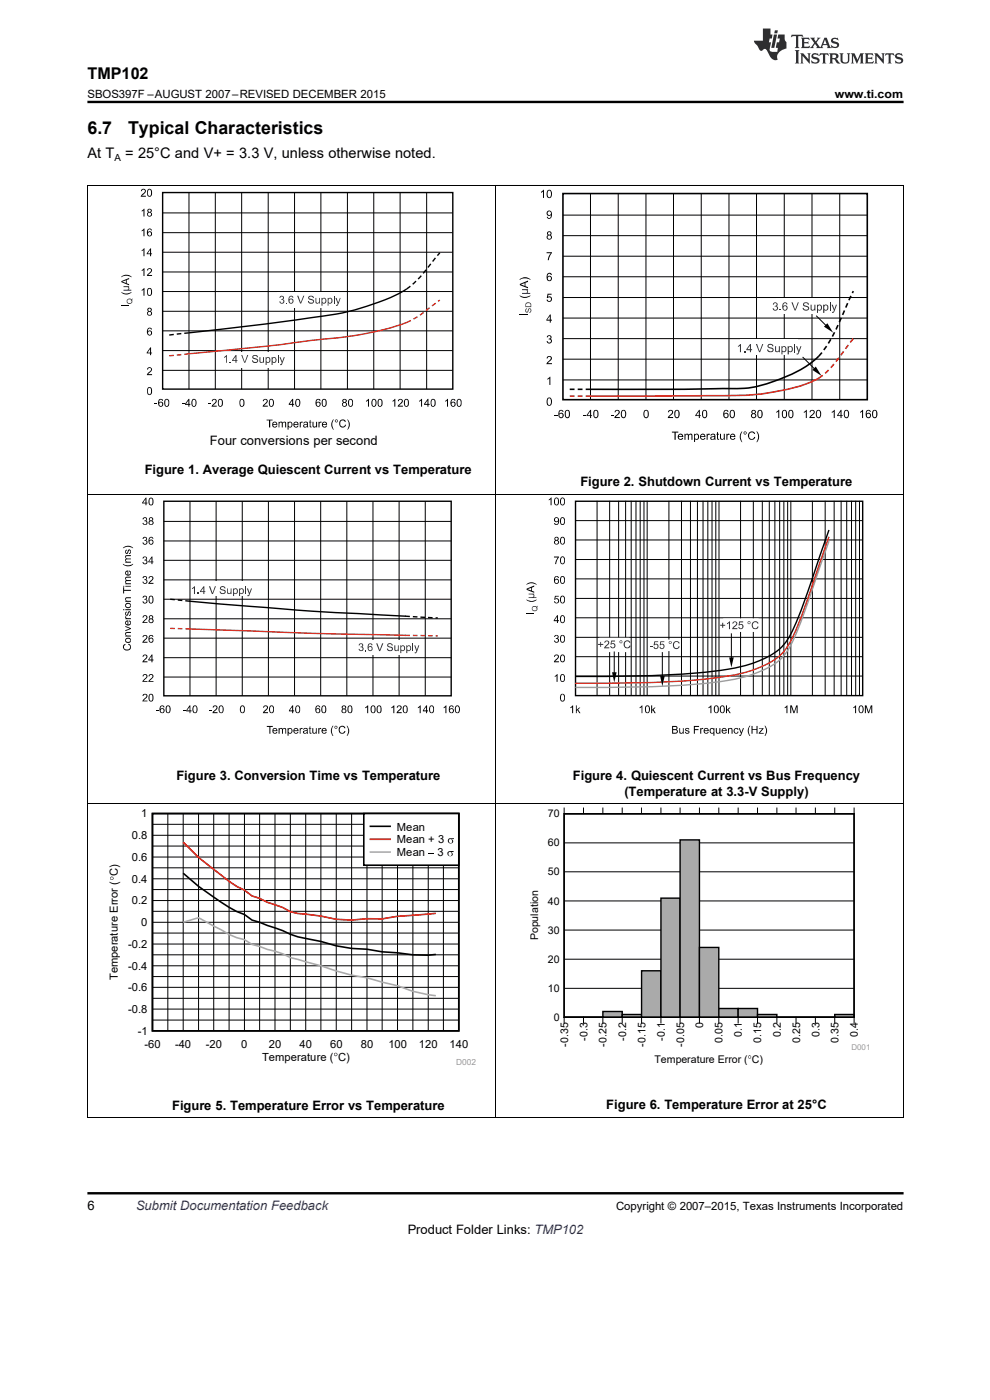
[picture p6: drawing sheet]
<svg xmlns="http://www.w3.org/2000/svg" width="210mm" height="297mm" viewBox="0 0 210 297" stroke-linecap="round" stroke-linejoin="round" font-family="sans-serif">
<defs><g id="words">
<g font-size="3.8">
<text x="18.5" y="28.5">6.7</text>
<text x="27.2" y="28.5">Typical Characteristics</text>
</g>
<text font-size="3.4" x="18.5" y="16.8">TMP102</text>
<g font-size="3.1">
<text x="18.5" y="33.5">At T</text>
<text x="26.6" y="33.5">= 25°C and V+ = 3.3 V, unless otherwise noted.</text>
</g>
<g font-size="2.8">
<text x="44.5" y="94.4">Four conversions per second</text>
<text x="30.7" y="100.5">Figure 1. Average Quiescent Current vs Temperature</text>
<text x="123.1" y="103.2">Figure 2. Shutdown Current vs Temperature</text>
<text x="37.4" y="165.5">Figure 3. Conversion Time vs Temperature</text>
<text x="121.5" y="165.5">Figure 4. Quiescent Current vs Bus Frequency</text>
<text x="132.5" y="168.9">(Temperature at 3.3-V Supply)</text>
<text x="36.5" y="235.4">Figure 5. Temperature Error vs Temperature</text>
<text x="128.6" y="235.3">Figure 6. Temperature Error at 25°C</text>
<text x="18.5" y="256.7">6</text>
<text x="86.5" y="261.9">Product Folder Links: TMP102</text>
</g>
<text font-size="2.8" fill="#0000c8" x="28.9" y="256.7">Submit Documentation Feedback</text>
<g font-size="2.4">
<text x="18.5" y="20.9">SBOS397F –AUGUST 2007–REVISED DECEMBER 2015</text>
<text x="177.1" y="20.9">www.ti.com</text>
<text x="30" y="173.4">1</text>
<text x="28" y="178">0.8</text>
<text x="84.2" y="176.2">Mean</text>
<text x="84.2" y="178.9">Mean + 3</text>
<text x="28" y="182.6">0.6</text>
<text x="84.2" y="181.7">Mean</text>
<text x="92.8" y="181.7">3</text>
<text x="28" y="191.9">0.2</text>
<text x="28" y="187.2">0.4</text>
<text x="30" y="196.5">0</text>
<text x="27.2" y="201.1">-0.2</text>
<text x="25" y="207.9" transform="rotate(-90 25 207.9)">Temperature Error ( C)</text>
<text x="27.2" y="205.7">-0.4</text>
<text x="27.2" y="214.9">-0.8</text>
<text x="27.2" y="210.3">-0.6</text>
<text x="29.2" y="219.5">-1</text>
<text x="30.6" y="222.3">-60</text>
<text x="37.1" y="222.3">-40</text>
<text x="43.6" y="222.3">-20</text>
<text x="51.2" y="222.3">0</text>
<text x="55.6" y="225">Temperature ( C)</text>
<text x="57" y="222.3">20</text>
<text x="63.5" y="222.3">40</text>
<text x="70.1" y="222.3">60</text>
<text x="76.5" y="222.3">80</text>
<text x="82.4" y="222.3">100</text>
<text x="88.9" y="222.3">120</text>
<text x="95.4" y="222.3">140</text>
<text x="130.7" y="256.7">Copyright © 2007–2015, Texas Instruments Incorporated</text>
</g>
<g font-size="2.2">
<text x="116.2" y="173.4">70</text>
<text x="116.2" y="179.6">60</text>
<text x="116.2" y="185.7">50</text>
<text x="116.2" y="191.9">40</text>
<text x="114.1" y="199.5" transform="rotate(-90 114.1 199.5)">Population</text>
<text x="116.2" y="198.1">30</text>
<text x="116.2" y="204.3">20</text>
<text x="116.2" y="210.4">10</text>
<text x="117.5" y="216.6">0</text>
<text x="124.6" y="220.8" transform="rotate(-90 124.6 220.8)">-0.3</text>
<text x="132.8" y="220.8" transform="rotate(-90 132.8 220.8)">-0.2</text>
<text x="141" y="220.8" transform="rotate(-90 141 220.8)">-0.1</text>
<text x="149.2" y="218.2" transform="rotate(-90 149.2 218.2)">0</text>
<text x="153.3" y="221.3" transform="rotate(-90 153.3 221.3)">0.05</text>
<text x="157.4" y="220.1" transform="rotate(-90 157.4 220.1)">0.1</text>
<text x="161.5" y="221.3" transform="rotate(-90 161.5 221.3)">0.15</text>
<text x="165.6" y="220.1" transform="rotate(-90 165.6 220.1)">0.2</text>
<text x="169.7" y="221.3" transform="rotate(-90 169.7 221.3)">0.25</text>
<text x="173.8" y="220.1" transform="rotate(-90 173.8 220.1)">0.3</text>
<text x="177.9" y="221.3" transform="rotate(-90 177.9 221.3)">0.35</text>
<text x="182" y="220.1" transform="rotate(-90 182 220.1)">0.4</text>
<text x="120.5" y="222" transform="rotate(-90 120.5 222)">-0.35</text>
<text x="128.7" y="222" transform="rotate(-90 128.7 222)">-0.25</text>
<text x="136.9" y="222" transform="rotate(-90 136.9 222)">-0.15</text>
<text x="138.9" y="225.5">Temperature Error ( C)</text>
<text x="145.1" y="222" transform="rotate(-90 145.1 222)">-0.05</text>
</g>
<text font-size="2.1" x="24.3" y="34.2">A</text>
<text font-size="1.8" fill="#999" x="96.8" y="226">D002</text>
<text font-size="1.7" fill="#999" x="180.6" y="222.7">D001</text>
</g></defs>
<path d="M18.5 252.9h173.2v.5h-173.2zM18.5 237h173.2v.1h-173.2z" fill-rule="evenodd" fill="#000"/>
<path d="M18.6 170.6v66.5M105.1 170.6v66.5M191.6 170.6v66.5M18.5 237h173.2" fill="none" stroke="#000" stroke-width=".21"/>
<path d="M22.7 171.7h78.2v54.3h-78.2z" fill-rule="evenodd" fill="#fff"/>
<g fill="#000">
<path d="M23.3 186.3a.4 .4 0 0 1 .8 0 .4 .4 0 0 1-.8 0zM23.5 186.4a.26 .26 0 0 0 .5 0 .26 .26 0 0 0-.5 0z"/>
<path d="M70.8 223.7a.4 .4 0 0 1 .8 0 .4 .4 0 0 1-.8 0zM70.9 223.7a.3 .3 0 0 0 .6 0 .3 .3 0 0 0-.6 0z"/>
</g>
<path d="M32.3 172.6h65v46.1h-65zM38.9 185.3a66.1 66.1 0 0 0 11.3 8.1l1.7 .6 1.6 1.2 6.5 2.2 1.6 .8 1.6 .6 4.9 .9 3.2 1 3.3 .5 3.3 .2 3.2 .5 6.5 .7h3.2l1.7-.1" fill="none" stroke="#000" stroke-width=".34"/>
<g fill="none" stroke="#000" stroke-width=".21">
<path d="M32.3 179.5h65M32.3 177.2h65M32.3 174.9h65M35.6 172.6v46.1M38.9 172.6v46.1M42.1 172.6v46.1M45.3 172.6v46.1M48.6 172.6v46.1M51.9 172.6v46.1M55.1 172.6v46.1M58.3 172.6v46.1M61.6 172.6v46.1"/>
<path d="M64.9 172.6v46.1M68.1 172.6v46.1M71.3 172.6v46.1M74.6 172.6v46.1M77.9 172.6v46.1M81.1 172.6v46.1M84.3 172.6v46.1M87.6 172.6v46.1M90.8 172.6v46.1M94.1 172.6v46.1M32.3 198h65M32.3 195.7h65"/>
<path d="M32.3 193.3h65M32.3 191.1h65M32.3 188.7h65M32.3 186.4h65M32.3 184.1h65M32.3 181.8h65M32.3 216.4h65M32.3 214.1h65M32.3 211.8h65M32.3 209.5h65M32.3 207.2h65M32.3 204.9h65"/>
<path d="M32.3 202.6h65M32.3 200.3h65"/>
</g>
<path d="M38.9 178.6l3.2 3.3 3.2 2.5a27.6 27.6 0 0 0 6.6 4.4l1.6 1.3 1.6 .5 1.6 .8 3.3 1.1 1.6 .9 1.6 .4 4.9 .6 3.2 .6 3.3 .2 3.3-.3h3.2l3.2-.5 8.2-.6" fill="none" stroke="#f00" stroke-width=".34"/>
<path d="M38.9 195.7l3.2-1 6.5 3.5 1.6 .7 1.7 .4 1.6 1.1 6.5 2 1.6 .8 6.5 1.7 6.5 2 3.3 .5 6.4 1.7 3.3 1.2 4.9 .9" fill="none" stroke="#aaa" stroke-width=".34"/>
<path d="M77.2 172.6h20.1v11h-20.1z" fill-rule="evenodd" fill="#fff"/>
<path d="M77.2 172.6h20.1v11h-20.1zM78.6 175.3h4.2" fill="none" stroke="#000" stroke-width=".34"/>
<path d="M78.6 178.1h4.2" fill="none" stroke="#f00" stroke-width=".34"/>
<g fill="#000">
<path d="M90.8 181l1.3 .1z"/>
<path d="M95.1 178l1.2-.2v.2h-.5a.53 .53 0 0 1 .2 .7 .53 .53 0 0 1-.7 .3 .53 .53 0 0 1-.3-.6zM95.2 178.4a.42 .42 0 0 0 .8 0 .42 .42 0 0 0-.8 0z"/>
<path d="M95 180.8l.3-.2h.9v.2h-.5a.51 .51 0 0 1 .1 .8 .51 .51 0 0 1-.8-.2zM95.1 181.2a.43 .43 0 0 0 .8 0 .43 .43 0 0 0-.8 0z"/>
</g>
<path d="M78.6 180.8h4.2" fill="none" stroke="#aaa" stroke-width=".34"/>
<path d="M112.4 171.3h71.9v54.6h-71.9z" fill-rule="evenodd" fill="#fff"/>
<path d="M158.7 224.3a.32 .32 0 0 1 .6 0 .32 .32 0 0 1-.6 0zM158.8 224.3a.25 .25 0 0 0 .5 0 .25 .25 0 0 0-.5 0z" fill="#000"/>
<path d="M119.7 172.6h61.5v43.2h-61.5zM119.7 215.8h4.1zM123.8 215.8h4.1z" fill="none" stroke="#000" stroke-width=".3"/>
<g fill="none" stroke="#000" stroke-width=".21">
<path d="M119.7 171.3v1.3h61.5v-1.3M119.7 178.8h61.5M123.8 171.3v1.3M127.9 171.3v1.3M132 171.3v1.3M136.1 171.3v1.3M140.2 171.3v1.3M144.3 171.3v1.3M148.4 171.3v1.3M152.5 171.3v1.3M156.6 171.3v1.3M160.7 171.3v1.3"/>
<path d="M164.8 171.3v1.3M168.9 171.3v1.3M173 171.3v1.3M177.1 171.3v1.3M119.7 197.3h61.5M119.7 191.1h61.5M119.7 185h61.5M119.7 217.1v-1.3h61.5v1.3M119.7 209.7h61.5M119.7 203.5h61.5M123.8 215.8v1.3M127.9 215.8v1.3"/>
<path d="M132 215.8v1.3M136.1 215.8v1.3M140.2 215.8v1.3M144.3 215.8v1.3M148.4 215.8v1.3M152.5 215.8v1.3M156.6 215.8v1.3M160.7 215.8v1.3M164.8 215.8v1.3M168.9 215.8v1.3M173 215.8v1.3M177.1 215.8v1.3"/>
</g>
<path d="M119.7 215.8h8.2" fill="none" stroke="#aaa" stroke-width=".21"/>
<path d="M127.9 214.6h4.1v1.2h-4.1z" fill-rule="evenodd" fill="#aaa"/>
<path d="M127.9 214.6h4.1v1.2h-4.1z" fill="none" stroke="#000" stroke-width=".3"/>
<path d="M132 215.2h4.1v.6h-4.1z" fill-rule="evenodd" fill="#aaa"/>
<path d="M132 215.2h4.1v.6h-4.1z" fill="none" stroke="#000" stroke-width=".3"/>
<path d="M136.1 206h4.1v9.8h-4.1z" fill-rule="evenodd" fill="#aaa"/>
<path d="M136.1 206h4.1v9.8h-4.1z" fill="none" stroke="#000" stroke-width=".3"/>
<path d="M140.2 190.5h4.1v25.3h-4.1z" fill-rule="evenodd" fill="#aaa"/>
<path d="M140.2 190.5h4.1v25.3h-4.1z" fill="none" stroke="#000" stroke-width=".3"/>
<path d="M144.3 178.2h4.1v37.6h-4.1z" fill-rule="evenodd" fill="#aaa"/>
<path d="M144.3 178.2h4.1v37.6h-4.1z" fill="none" stroke="#000" stroke-width=".3"/>
<path d="M148.4 201h4.1v14.8h-4.1z" fill-rule="evenodd" fill="#aaa"/>
<path d="M148.4 201h4.1v14.8h-4.1z" fill="none" stroke="#000" stroke-width=".3"/>
<path d="M152.5 214h4.1v1.8h-4.1z" fill-rule="evenodd" fill="#aaa"/>
<path d="M152.5 214h4.1v1.8h-4.1z" fill="none" stroke="#000" stroke-width=".3"/>
<path d="M156.6 214h4.1v1.8h-4.1z" fill-rule="evenodd" fill="#aaa"/>
<path d="M156.6 214h4.1v1.8h-4.1z" fill="none" stroke="#000" stroke-width=".3"/>
<path d="M160.7 215.2h4.1v.6h-4.1z" fill-rule="evenodd" fill="#aaa"/>
<path d="M160.7 215.2h4.1v.6h-4.1zM164.8 215.8h4.1zM168.9 215.8h4.1zM173 215.8h4.1z" fill="none" stroke="#000" stroke-width=".3"/>
<path d="M164.8 215.8h12.3" fill="none" stroke="#aaa" stroke-width=".21"/>
<path d="M177.1 215.2h4.1v.6h-4.1z" fill-rule="evenodd" fill="#aaa"/>
<path d="M34.8 106.3h60.9v41.3h-60.9zM119.7 172.6h61.5v43.2h-61.5zM177.1 215.2h4.1v.6h-4.1z" fill="none" stroke="#000" stroke-width=".3"/>
<g fill="none" stroke="#000" stroke-width=".21">
<path d="M18.6 104.9v65.7M34.8 110.6h60.9M34.8 114.8h60.9M34.8 118.9h60.9M40.3 106.3v41.3M45.8 106.3v41.3M51.4 106.3v41.3M56.9 106.3v41.3M62.5 106.3v41.3M68 106.3v41.3M73.6 106.3v41.3M79.1 106.3v41.3"/>
<path d="M84.7 106.3v41.3M90.2 106.3v41.3M105.1 104.9v65.7M191.6 104.9v65.7M34.8 123h60.9M34.8 127.1h60.9M34.8 131.3h60.9M34.8 135.4h60.9M34.8 139.5h60.9M34.8 143.6h60.9M18.5 170.6h173.2"/>
</g>
<g fill="#000">
<path d="M26.7 116.7l.2-.1v.2a.24 .24 0 0 0-.2 .3 .24 .24 0 0 0 .3 .2v-.1a.42 .42 0 0 1 .2-.5 .42 .42 0 0 1 .5 0l.1 .5-.4 .4v-.3a.26 .26 0 0 0 .3-.2 .26 .26 0 0 0-.4-.3v.1a.43 .43 0 0 1-.1 .5 .43 .43 0 0 1-.6 0l-.1-.3zM26.6 117.9l1.2-.1v.2h-.8a.24 .24 0 0 0-.3 .1 .24 .24 0 0 0 .1 .3l1 .1v.2h-.8a.27 .27 0 0 0-.3 .3 .27 .27 0 0 0 .4 .2h.7v.2h-1.2v-.2h.2a.41 .41 0 0 1 0-.7l-.3-.3zM26.1 119.6a1.87 1.87 0 0 0 2.1 0 1.33 1.33 0 0 1-1.7 .4l-.4-.2zM26.1 116.2a1.44 1.44 0 0 1 2.1 .1 1.87 1.87 0 0 0-2.1 0zM30.4 109.9a.44 .44 0 0 1 .7-.1 .44 .44 0 0 1-.1 .7 .52 .52 0 0 1 0 .9 .52 .52 0 0 1-.8-.4l.2-.1a.33 .33 0 0 0 .5 .3 .33 .33 0 0 0 .2-.5 .33 .33 0 0 0-.5-.1v-.2a.29 .29 0 0 0 .4-.3 .29 .29 0 0 0-.3-.3 .29 .29 0 0 0-.3 .4h-.2zM30.4 114a.44 .44 0 0 1 .7 0 .44 .44 0 0 1-.1 .6 .52 .52 0 0 1 0 .9 .52 .52 0 0 1-.8-.4h.2a.33 .33 0 0 0 .4 .3 .33 .33 0 0 0 .3-.5 .33 .33 0 0 0-.5-.1v-.2a.3 .3 0 0 0 .4-.2 .3 .3 0 0 0-.3-.4 .3 .3 0 0 0-.3 .3h-.2zM30.4 118.2a.44 .44 0 0 1 .7-.1 .44 .44 0 0 1-.1 .7 .53 .53 0 0 1 0 .9 .53 .53 0 0 1-.8-.4h.2a.33 .33 0 0 0 .4 .2 .33 .33 0 0 0 .3-.4 .33 .33 0 0 0-.5-.2v-.2a.29 .29 0 0 0 .4-.2 .29 .29 0 0 0-.3-.3 .29 .29 0 0 0-.3 .3h-.2zM26.2 136.8l.4-.2v.2a.54 .54 0 0 0-.2 .8 .54 .54 0 0 0 .7 .2 .51 .51 0 0 0 .5-.5 .51 .51 0 0 0-.4-.5l.1-.2a.79 .79 0 0 1 .4 1.1 .79 .79 0 0 1-1.2 .2l-.4-.4zM26.7 129.8h.2v.1a.25 .25 0 0 0-.2 .3 .25 .25 0 0 0 .2 .2l.1-.1a.41 .41 0 0 1 .2-.5 .41 .41 0 0 1 .5 0l.1 .6-.4 .3v-.2a.26 .26 0 0 0 .3-.3 .26 .26 0 0 0-.4-.2 .43 .43 0 0 1-.1 .5 .43 .43 0 0 1-.6 0l-.1-.4zM26.7 134.2l1.1-.1v.2h-.7a.28 .28 0 0 0-.4 .2 .28 .28 0 0 0 .2 .3h.9v.2h-1.2v-.1h.2l-.3-.4zM26.6 132.8l1.2 .5v.1l-1.2 .5v-.2l.9-.4-.9-.3zM26.6 130.7l.2 .1a.26 .26 0 0 0 0 .3 .26 .26 0 0 0 .3 0h.7v.3h-1.2v-.2h.2l-.3-.2z"/>
<path d="M26.6 126.8l1.2-.1v.2h-.7a.27 .27 0 0 0-.4 .2 .27 .27 0 0 0 .2 .3l.9 .1v.2h-1.2v-.2h.2l-.2-.3zM26.1 124.6h.2v.5h1.5v.2h-1.5v.6h-.2zM26.6 122.5l1.2-.2v.3h-.8a.24 .24 0 0 0-.3 .1 .24 .24 0 0 0 .1 .3l1 .1v.2h-.8a.26 .26 0 0 0-.3 .3 .26 .26 0 0 0 .4 .1h.7v.3h-1.2v-.2h.2a.37 .37 0 0 1-.3-.4 .37 .37 0 0 1 .3-.3l-.3-.4zM30.4 122.3a.45 .45 0 0 1 .7 0 .45 .45 0 0 1-.1 .7 .52 .52 0 0 1 0 .9 .52 .52 0 0 1-.8-.5h.2a.33 .33 0 0 0 .5 .3 .33 .33 0 0 0 .2-.5 .33 .33 0 0 0-.5-.1v-.2a.29 .29 0 0 0 .4-.3 .29 .29 0 0 0-.3-.3 .29 .29 0 0 0-.3 .4l-.2-.1zM30.4 126.5a.44 .44 0 0 1 .7 0 .44 .44 0 0 1-.1 .6 .52 .52 0 0 1 0 .9 .52 .52 0 0 1-.8-.4h.2a.33 .33 0 0 0 .4 .3 .33 .33 0 0 0 .3-.5 .33 .33 0 0 0-.5-.1v-.3a.29 .29 0 0 0 .4-.2 .29 .29 0 0 0-.3-.3 .29 .29 0 0 0-.3 .3h-.2zM30.4 130.6a.56 .56 0 0 1 .9 .3 .56 .56 0 0 1-.5 .8l-.3 .3h.8v.2h-1.1l.3-.5a.72 .72 0 0 0 .5-.9l-.4-.1-.2 .3h-.2zM30.4 134.8a.53 .53 0 0 1 .8 .1 .53 .53 0 0 1-.3 .8l-.4 .4h.8v.3h-1.1l.3-.6a.62 .62 0 0 0 .4-.9l-.7 .3zM31.7 122.3a.52 .52 0 0 1 .8 .1 .52 .52 0 0 1-.2 .8l-.6 .5h.9v.2h-1.1l.2-.5a.74 .74 0 0 0 .6-.9l-.4-.1-.2 .3h-.2zM30.4 139a.56 .56 0 0 1 .9 .2 .56 .56 0 0 1-.5 .8l-.3 .3h.8v.2h-1.1l.3-.5a.65 .65 0 0 0 .4-1l-.4 .1-.1 .3-.2-.1zM30.4 143.1a.56 .56 0 0 1 .9 .3 .56 .56 0 0 1-.5 .7l-.3 .4h.8v.2h-1.1l.3-.5a.72 .72 0 0 0 .5-.9l-.4-.1-.2 .3h-.2zM30.4 147.3a.56 .56 0 0 1 .9 .2 .56 .56 0 0 1-.5 .8l-.3 .3h.8v.2h-1.1l.3-.5a.62 .62 0 0 0 .4-.9l-.7 .3zM31.7 143.1a.57 .57 0 0 1 .8 .3 .57 .57 0 0 1-.4 .7l-.4 .4h.9v.2h-1.1l.2-.5a.64 .64 0 0 0 .5-1l-.4 .1-.1 .2h-.2z"/>
<path d="M33.1 150.6h.6v.2h-.6zM44.3 150.6h.6v.2h-.6zM45.3 149.8a.57 .57 0 0 1 .8 .2 .57 .57 0 0 1-.4 .8l-.4 .3h.8v.2h-1l.2-.5a.64 .64 0 0 0 .5-1l-.4 .1-.1 .3-.2-.1zM56.6 154h1.3v.2h-.5v1.5h-.3v-1.5h-.5zM59.1 154.5h.2v.1a.38 .38 0 0 1 .3-.2 .38 .38 0 0 1 .4 .2l.2-.1h.4l.1 1.2h-.2v-.8a.26 .26 0 0 0-.2-.3 .26 .26 0 0 0-.3 .2v.9h-.2v-.8a.27 .27 0 0 0-.3-.3 .27 .27 0 0 0-.2 .4v.7h-.2zM63.6 154.5h.2v.1l.3-.2v.3a.27 .27 0 0 0-.3 0 .27 .27 0 0 0 0 .3v.7h-.2zM65.7 154.2l.1-.1v.4h.2v.1h-.2v.7l.3 .4a.31 .31 0 0 1-.4-.1 .31 .31 0 0 1 0-.3v-.7h-.2l.2-.1zM66.3 154.5h.2v.6a.29 .29 0 0 0 .2 .4 .29 .29 0 0 0 .3-.4v-.6h.2v1.2h-.2v-.2a.42 .42 0 0 1-.5 .1 .42 .42 0 0 1-.2-.4zM67.5 154.5h.2v.1l.4-.2v.3a.26 .26 0 0 0-.3 0 .26 .26 0 0 0-.1 .3v.7h-.2zM70.6 154h.1a1.86 1.86 0 0 0 0 2.1 1.34 1.34 0 0 1-.4-1.5zM72.1 154.2a.72 .72 0 0 1 1.2 .3h-.2a.58 .58 0 0 0-.9-.2 .58 .58 0 0 0-.1 .9 .49 .49 0 0 0 .6 .3 .49 .49 0 0 0 .4-.4h.2a.77 .77 0 0 1-1.1 .5 .77 .77 0 0 1-.3-1.1zM73.5 154a1.33 1.33 0 0 1 0 2.1 1.94 1.94 0 0 0 0-2.1z"/>
<path d="M88.6 150.1l.6-.5v1.7h-.2v-1.3l-.4 .2zM94.1 150.1l.6-.5v1.7h-.2v-1.3l-.4 .2z"/>
<path d="M30.9 105.6h.2v1h.2v.2h-.2v.4h-.2v-.4h-.8zM30.9 105.9l-.5 .7h.5z"/>
<path d="M31.6 105.8a.56 .56 0 0 1 .8-.1 .56 .56 0 0 1 .2 .7 .59 .59 0 0 1-.6 .8 .59 .59 0 0 1-.5-.8zM31.8 105.8a.92 .92 0 0 0 .2 1.3 .87 .87 0 0 0 0-1.4z"/>
<path d="M31.7 109.9a.43 .43 0 0 1 .7-.1 .43 .43 0 0 1-.1 .7 .48 .48 0 0 1 .1 .7 .48 .48 0 0 1-.7 0 .48 .48 0 0 1 .1-.7l-.2-.2zM31.8 110.2a.26 .26 0 0 0 .5 0 .26 .26 0 0 0-.5 0zM31.7 110.9a.35 .35 0 0 0 .7 0 .35 .35 0 0 0-.7 0z"/>
<path d="M32.2 118.1h.1v1h.3v.2h-.3v.4h-.2v-.4h-.6zM32.1 118.4l-.5 .7h.5z"/>
<path d="M31.8 114l.5-.1 .3 .4h-.3a.32 .32 0 0 0-.4-.2 .32 .32 0 0 0-.2 .4v.2a.51 .51 0 0 1 .8 .1 .51 .51 0 0 1-.2 .7 .51 .51 0 0 1-.7-.3l-.1-.7zM31.7 115a.36 .36 0 0 0 .7 0 .36 .36 0 0 0-.7 0z"/>
<path d="M26.1 129.2h.3v.3h-.3zM26.6 129.2h1.2v.3h-1.2z"/>
<path d="M26.1 124.3h.3v.2h-.3zM26.6 124.3h1.2v.2h-1.2z"/>
<path d="M26.6 135.6a.62 .62 0 0 1 1.1-.1 .62 .62 0 0 1-.4 1 .62 .62 0 0 1-.7-.8zM26.8 135.6a.39 .39 0 0 0 .4 .6 .39 .39 0 0 0 .3-.6z"/>
<path d="M26.6 128.4a.61 .61 0 0 1 1.2 0 .61 .61 0 0 1-1.2 0zM26.8 128.4a.41 .41 0 0 0 .8 0 .41 .41 0 0 0-.8 0z"/>
<path d="M26.7 131.7l.5-.1v.9a.35 .35 0 0 0 .4-.3 .35 .35 0 0 0-.2-.4v-.2a.59 .59 0 0 1 .2 .9 .59 .59 0 0 1-.8 .1 .59 .59 0 0 1-.1-.9zM26.7 132l.1 .4 .3 .1v-.7z"/>
<path d="M26.7 121.2l.5-.2v.9a.35 .35 0 0 0 .4-.2 .35 .35 0 0 0-.2-.5v-.2a.59 .59 0 0 1 .2 .9 .59 .59 0 0 1-.8 .1 .59 .59 0 0 1-.1-.8zM26.7 121.4v.3l.4 .2v-.7z"/>
<path d="M31.7 126.4a.58 .58 0 0 1 .7 .1 .58 .58 0 0 1 .2 .7 .59 .59 0 0 1-.6 .9 .59 .59 0 0 1-.5-.9zM31.8 126.7a.95 .95 0 0 0 .2 1.2 .92 .92 0 0 0 0-1.4z"/>
<path d="M31.7 130.6a.43 .43 0 0 1 .7 0 .43 .43 0 0 1-.1 .7 .49 .49 0 0 1 .1 .7 .49 .49 0 0 1-.8 0 .49 .49 0 0 1 .2-.7l-.2-.2zM31.7 130.9a.3 .3 0 0 0 .6 0 .3 .3 0 0 0-.6 0zM31.7 131.7a.35 .35 0 0 0 .7 0 .35 .35 0 0 0-.7 0z"/>
<path d="M31.7 134.9l.6-.2 .3 .4h-.3a.32 .32 0 0 0-.4-.2 .32 .32 0 0 0-.2 .4v.2a.52 .52 0 0 1 .9 .2 .52 .52 0 0 1-.7 .6 1.04 1.04 0 0 1-.2-1.4zM31.7 135.8a.35 .35 0 0 0 .7 0 .35 .35 0 0 0-.7 0z"/>
<path d="M31.6 147.4a.56 .56 0 0 1 .8-.1 .56 .56 0 0 1 .2 .7 .59 .59 0 0 1-.6 .8 .59 .59 0 0 1-.5-.8zM31.8 147.4a.92 .92 0 0 0 .2 1.3 .87 .87 0 0 0 0-1.3z"/>
<path d="M32.2 138.9h.1v1h.3v.2h-.3v.4h-.2v-.4h-.6zM32.1 139.2l-.5 .7h.5z"/>
<path d="M34 149.8l.6-.1 .3 .4h-.2a.32 .32 0 0 0-.4-.3 .32 .32 0 0 0-.2 .4l-.1 .3a.51 .51 0 0 1 .8 0 .51 .51 0 0 1-.2 .8 .51 .51 0 0 1-.7-.3l-.1-.5zM34.1 150.8a.37 .37 0 0 0 .7 0 .37 .37 0 0 0-.7 0z"/>
<path d="M35.3 149.7a.7 .7 0 0 1 .9 .3 .7 .7 0 0 1 0 .8 .54 .54 0 0 1-.8 .5 .54 .54 0 0 1-.3-.8zM35.5 149.8a1.06 1.06 0 0 0 .1 1.4 .85 .85 0 0 0 0-1.4z"/>
<path d="M46.6 149.7a.71 .71 0 0 1 .8 .3 .71 .71 0 0 1 0 .8 .56 .56 0 0 1-.7 .5 .56 .56 0 0 1-.3-.8zM46.8 149.8a.94 .94 0 0 0 .1 1.4 .85 .85 0 0 0 0-1.4z"/>
<path d="M57.9 154.6a.55 .55 0 0 1 .7-.1 .55 .55 0 0 1 .2 .6h-.8a.33 .33 0 0 0 .2 .4 .33 .33 0 0 0 .4-.2h.2a.59 .59 0 0 1-.9 .2 .59 .59 0 0 1 0-.9zM58.1 154.7l-.1 .2h.6l-.1-.3z"/>
<path d="M61 154.5h.2v.1a.55 .55 0 0 1 .9 .5 .55 .55 0 0 1-.9 .4v.6h-.2zM61.3 154.7l-.1 .6 .2 .2a.42 .42 0 0 0 .4-.4 .42 .42 0 0 0-.4-.5z"/>
<path d="M62 149.6h.2v1.1h.2v.2h-.2v.4h-.2v-.4h-.7zM62 150l-.5 .7h.5z"/>
<path d="M62.9 149.7a.58 .58 0 0 1 .6 .1 .58 .58 0 0 1 .2 .7 .58 .58 0 0 1-.6 .8 .58 .58 0 0 1-.5-.8zM62.9 149.9a.95 .95 0 0 0 .3 1.3 .85 .85 0 0 0 0-1.4z"/>
<path d="M62.5 154.5a.58 .58 0 0 1 .8 .6h-.9a.35 .35 0 0 0 .3 .4 .35 .35 0 0 0 .4-.2h.2a.6 .6 0 0 1-.9 .2 .6 .6 0 0 1 .1-1zM62.6 154.7l-.2 .2h.7l-.2-.3z"/>
<path d="M64.4 154.6l.1-.1a.52 .52 0 0 1 .6 0 .52 .52 0 0 1 .2 .7l.1 .5h-.2l-.1-.2a.41 .41 0 0 1-.6 .2 .41 .41 0 0 1 0-.7l.6-.1a.3 .3 0 0 0-.2-.3 .3 .3 0 0 0-.4 .2h-.2zM64.5 155.2a.28 .28 0 0 0 .3 .4 .28 .28 0 0 0 .3-.4v-.1z"/>
<path d="M67.1 149.8l.5-.1 .3 .4h-.2a.32 .32 0 0 0-.4-.3 .32 .32 0 0 0-.2 .4v.3a.51 .51 0 0 1 .8 0 .51 .51 0 0 1-.2 .8 .51 .51 0 0 1-.7-.3l-.1-.8zM67.1 150.8a.37 .37 0 0 0 .7 0 .37 .37 0 0 0-.7 0z"/>
<path d="M68.4 149.7a.58 .58 0 0 1 .7 .1 .58 .58 0 0 1 .1 .7 .58 .58 0 0 1-.5 .8 .58 .58 0 0 1-.5-.8zM68.5 149.9a.95 .95 0 0 0 .2 1.3 .92 .92 0 0 0 0-1.4z"/>
<path d="M68.4 154.6a.55 .55 0 0 1 .6-.1 .55 .55 0 0 1 .3 .6h-.9a.35 .35 0 0 0 .3 .4 .35 .35 0 0 0 .4-.2h.2a.59 .59 0 0 1-.9 .2 .59 .59 0 0 1 0-.9zM68.5 154.7v.2h.6l-.2-.3z"/>
<path d="M71 154.3a.32 .32 0 0 1 .6 0 .32 .32 0 0 1-.6 0zM71.1 154.3a.2 .2 0 0 0 .4 0 .2 .2 0 0 0-.4 0z"/>
<path d="M90.4 149.6h.2v1.1h.2v.2h-.2v.4h-.2v-.4h-.7zM90.4 150l-.5 .7h.5z"/>
<path d="M91.3 149.7a.58 .58 0 0 1 .7 .1 .58 .58 0 0 1 .1 .7 .58 .58 0 0 1-.6 .8 .58 .58 0 0 1-.5-.8zM91.3 149.9a.95 .95 0 0 0 .3 1.3 .85 .85 0 0 0 0-1.4z"/>
<path d="M95.4 149.8l.6-.1 .3 .4h-.2a.33 .33 0 0 0-.4-.3 .33 .33 0 0 0-.3 .4v.3a.52 .52 0 0 1 .8 0 .52 .52 0 0 1-.2 .8 .52 .52 0 0 1-.7-.3l-.1-.8zM95.4 150.8a.4 .4 0 0 0 .8 0 .4 .4 0 0 0-.8 0z"/>
<path d="M96.7 149.7a.71 .71 0 0 1 .8 .3 .71 .71 0 0 1 0 .8 .56 .56 0 0 1-.7 .5 .56 .56 0 0 1-.3-.8zM96.9 149.8a.94 .94 0 0 0 .1 1.4 .85 .85 0 0 0 0-1.4z"/>
</g>
<path d="M75.8 135.7h13.1v3.2h-13.1z" fill-rule="evenodd" fill="#fff"/>
<g fill="#2c2e35">
<path d="M76.2 136.6a.45 .45 0 0 1 .7 0 .45 .45 0 0 1-.1 .6 .52 .52 0 0 1 0 1 .52 .52 0 0 1-.7-.5h.2a.32 .32 0 0 0 .4 .2 .32 .32 0 0 0 .2-.4 .32 .32 0 0 0-.4-.2v-.1a.29 .29 0 0 0 .3-.3 .29 .29 0 0 0-.3-.3 .29 .29 0 0 0-.2 .3h-.2z"/>
<path d="M77.5 137.9h.2v.2h-.2z"/>
<path d="M79.8 136.5h.3l.5 1.4 .5-1.4h.2l-.7 1.6h-.2z"/>
<path d="M82.2 136.7a.64 .64 0 0 1 .7-.2 .64 .64 0 0 1 .4 .4h-.2a.35 .35 0 0 0-.4-.3 .35 .35 0 0 0-.3 .4l.1 .1a.63 .63 0 0 1 .8 .8 .69 .69 0 0 1-.7 .2 .69 .69 0 0 1-.5-.5h.2a.41 .41 0 0 0 .4 .4 .41 .41 0 0 0 .4-.5l-.2-.1a.55 .55 0 0 1-.6-.2 .55 .55 0 0 1-.1-.5z"/>
<path d="M83.7 136.9h.2v.7a.3 .3 0 0 0 .3 .4 .3 .3 0 0 0 .2-.5v-.6h.2v1.2h-.2v-.2a.41 .41 0 0 1-.5 .2 .41 .41 0 0 1-.2-.4z"/>
<path d="M87.5 136.5h.2v1.6h-.2z"/>
<path d="M87.9 136.9h.2l.3 1 .3-1h.2l-.4 1.2a.3 .3 0 0 1-.1 .4 .3 .3 0 0 1-.4-.1h.2l.1-.3z"/>
<path d="M78.1 136.7l.6-.2 .3 .4h-.2a.32 .32 0 0 0-.4-.2 .32 .32 0 0 0-.2 .4v.2a.52 .52 0 0 1 .9 .2 .52 .52 0 0 1-.7 .6 1.04 1.04 0 0 1-.3-1.4zM78.2 137.6a.35 .35 0 0 0 .7 0 .35 .35 0 0 0-.7 0z"/>
<path d="M84.9 136.9h.2v.2a.54 .54 0 0 1 .8 .4 .54 .54 0 0 1-.8 .5v.6h-.2zM85.2 137.2l-.1 .3 .2 .4a.42 .42 0 0 0 .4-.4 .42 .42 0 0 0-.4-.4z"/>
<path d="M86.2 136.9h.2v.2a.54 .54 0 0 1 .8 .4 .54 .54 0 0 1-.8 .5v.6h-.2zM86.5 137.2l-.1 .3 .2 .4a.4 .4 0 0 0 .4-.4 .4 .4 0 0 0-.5-.3z"/>
</g>
<path d="M41.2 123.4h11.5v3.1h-11.5z" fill-rule="evenodd" fill="#fff"/>
<g fill="#2c2e35">
<path d="M40.7 124.8l.7-.4v1.6h-.3v-1.3l-.4 .3z"/>
<path d="M42 125.8h.2v.2h-.2z"/>
<path d="M44.3 124.4h.3l.5 1.4 .5-1.4h.2l-.6 1.6h-.2z"/>
<path d="M46.8 124.5a.63 .63 0 0 1 1 .3h-.2a.36 .36 0 0 0-.4-.3 .36 .36 0 0 0-.3 .4l.1 .1a.61 .61 0 0 1 .7 .1 .61 .61 0 0 1 .1 .7 .72 .72 0 0 1-1.2-.3h.2a.41 .41 0 0 0 .4 .4 .41 .41 0 0 0 .4-.5l-.1-.1a.7 .7 0 0 1-.8-.6z"/>
<path d="M48.2 124.8h.1v.7a.31 .31 0 0 0 .3 .4 .31 .31 0 0 0 .3-.4v-.7h.2v1.2h-.2v-.1a.42 .42 0 0 1-.5 .1 .42 .42 0 0 1-.2-.4z"/>
<path d="M52 124.4h.2v1.6h-.2z"/>
<path d="M52.4 124.8h.2l.3 1 .4-1h.2l-.5 1.2a.37 .37 0 0 1-.1 .4 .37 .37 0 0 1-.4 0v-.1h.2l.1-.3z"/>
<path d="M43.2 124.4h.1v1h.3v.2h-.3v.4h-.2v-.4h-.7zM43.1 124.7l-.5 .7h.5z"/>
<path d="M49.4 124.8l.2 .2a.54 .54 0 0 1 .9 .4 .54 .54 0 0 1-.8 .5v.5h-.3zM49.7 125.1l-.1 .5 .2 .2a.42 .42 0 0 0 .5-.4 .42 .42 0 0 0-.5-.4z"/>
<path d="M50.7 124.8l.2 .2a.54 .54 0 0 1 .8 .4 .54 .54 0 0 1-.8 .5v.5h-.2zM51.1 125a.42 .42 0 0 0-.2 .6 .42 .42 0 0 0 .5 .2l.1-.6-.2-.2z"/>
</g>
<path d="M36.1 133.3l4.2 .1M86 134.8l6.9 .1" fill="none" stroke="#ff2e17" stroke-width=".3" stroke-dasharray="1 .6" stroke-linecap="butt"/>
<path d="M40.3 133.4l26 1 19.7 .4" fill="none" stroke="#ff2e17" stroke-width=".3"/>
<path d="M36.1 127.1l4.2 .5M86 130.7l6.9 .4" fill="none" stroke="#000" stroke-width=".3" stroke-dasharray="1 .6" stroke-linecap="butt"/>
<path d="M40.3 127.6l25.1 2 20.6 1.1" fill="none" stroke="#000" stroke-width=".3"/>
<g fill="#000">
<path d="M116.4 106l.6-.5v1.7h-.2v-1.3l-.4 .3zM117.5 118.1h1.1l-.6 1.6h-.2v-.3l.5-1.1h-.8zM111.7 130h1.6v.2h-1.6zM111.7 127.2l.2 .1a1.89 1.89 0 0 0 1.9-.1 1.4 1.4 0 0 1-2.1 0zM111.7 124a1.45 1.45 0 0 1 2.1 .1 1.86 1.86 0 0 0-2.1 0zM117.7 126.4h.8v.2h-.6l-.1 .4a.55 .55 0 0 1 .8 .3 .55 .55 0 0 1-.4 .7 .55 .55 0 0 1-.7-.4h.2a.37 .37 0 0 0 .6 .1 .37 .37 0 0 0 .1-.5 .37 .37 0 0 0-.6 0h-.2zM117.7 134.8a.42 .42 0 0 1 .7 0 .42 .42 0 0 1-.1 .6 .53 .53 0 0 1 0 .9 .53 .53 0 0 1-.8-.4h.2a.33 .33 0 0 0 .4 .3 .33 .33 0 0 0 .3-.5 .33 .33 0 0 0-.5-.1v-.2a.29 .29 0 0 0 .4-.3 .29 .29 0 0 0-.3-.3 .29 .29 0 0 0-.3 .3h-.1zM38.8 150.6h.6v.2h-.6zM56 149.8a.57 .57 0 0 1 .8 .2 .57 .57 0 0 1-.4 .8l-.4 .3h.9v.2h-1.1l.2-.5a.74 .74 0 0 0 .6-.9l-.4-.1-.2 .4-.2-.1zM77.5 150.1l.6-.5v1.7h-.2v-1.3l-.4 .2zM83 150.1l.7-.5v1.7h-.3v-1.3l-.4 .2zM84.3 149.8a.56 .56 0 0 1 .9 .2 .56 .56 0 0 1-.5 .8l-.3 .3h.8v.2h-1.1l.3-.5a.73 .73 0 0 0 .5-.9l-.3-.1-.2 .4-.2-.1z"/>
<path d="M117.7 143.4l.6-.4v1.7h-.2v-1.3l-.4 .2zM117.7 139a.57 .57 0 0 1 .8 .2 .57 .57 0 0 1-.4 .8l-.3 .3h.8v.2h-1.1l.3-.5a.74 .74 0 0 0 .5-.9l-.4-.1-.2 .4-.2-.1zM121 150.1l.6-.5v1.7h-.2v-1.3l-.4 .2zM122.2 149.6h.1v1l.6-.5h.2l-.5 .4 .5 .8h-.2l-.4-.6-.2 .1v.5h-.1zM135.7 150.1l.6-.5v1.7h-.2v-1.3l-.4 .2zM138.1 149.6h.2v1l.5-.5h.3l-.5 .4 .5 .8h-.2l-.4-.6-.2 .6h-.2zM144.1 154.5h.2v.6a.31 .31 0 0 0 .3 .4 .31 .31 0 0 0 .3-.4v-.6h.1v1.2h-.1v-.2a.42 .42 0 0 1-.5 .1 .42 .42 0 0 1-.3-.4zM145.4 154.6l.2-.1a.43 .43 0 0 1 .6 .3l-.2-.1a.24 .24 0 0 0-.3-.1 .24 .24 0 0 0-.2 .2l.2 .1a.44 .44 0 0 1 .5 .2 .44 .44 0 0 1-.2 .6 .44 .44 0 0 1-.5-.1l-.2-.3 .2-.1a.26 .26 0 0 0 .3 .3 .26 .26 0 0 0 .2-.3h-.1a.43 .43 0 0 1-.5-.1 .43 .43 0 0 1 0-.5zM147.2 154h1.1v.2h-.9v.5h.8v.2h-.8v.8h-.2zM148.5 154.5h.2v.1l.4-.2v.3a.26 .26 0 0 0-.3 0 .26 .26 0 0 0 0 .3v.7h-.3zM150.3 150.1l.6-.5v1.7h-.2v-1.3l-.4 .2zM151.8 154.5h.3v.6a.29 .29 0 0 0 .2 .4 .29 .29 0 0 0 .3-.4v-.6h.2v1.2h-.1v-.2a.44 .44 0 0 1-.6 .2 .44 .44 0 0 1-.3-.5z"/>
<path d="M154 149.6h.2v1l.5-.5h.3l-.5 .4 .5 .8h-.2l-.4-.6-.2 .1v.5h-.2zM154.4 154.5h.2v.1a.43 .43 0 0 1 .5-.2 .43 .43 0 0 1 .3 .5v.8h-.2v-.8a.28 .28 0 0 0-.2-.3 .28 .28 0 0 0-.3 .2l-.1 .9h-.2zM155.8 154.6l.6-.1 .2 .3-.1 .1-.2-.3a.43 .43 0 0 0-.5 .5 .43 .43 0 0 0 .6 .3l.1-.2h.2a.57 .57 0 0 1-.9 .3 .57 .57 0 0 1 0-.9zM156.7 154.5h.2l.4 .9 .3-.9h.2l-.4 1.2a.3 .3 0 0 1-.2 .4 .3 .3 0 0 1-.4-.2h.3l.1-.2zM159 154h.2a1.86 1.86 0 0 0 0 2.1 1.34 1.34 0 0 1-.5-1.5zM159.4 154h.2v.7h.9v-.7h.2v1.7h-.2v-.8h-.9v.8h-.2zM161 154.5h1l-.8 1h.8v.2h-1l.7-1.1h-.7zM162.2 154a1.33 1.33 0 0 1 .4 1.6l-.3 .5h-.1a1.86 1.86 0 0 0 0-2.1zM166.5 150.1l.5-.5v1.7h-.2v-1.3l-.3 .2zM167.6 149.6h.4l.4 1.4 .5-1.4h.3v1.7h-.2v-1.4l-.5 1.4h-.2l-.4-1.4v1.4h-.3zM181 150.1l.6-.5v1.7h-.2v-1.3l-.4 .2zM183.5 149.6h.3l.5 1.4 .4-1.4h.3v1.7h-.2v-1.4l-.4 1.4h-.2l-.5-1.4v1.4h-.2z"/>
<path d="M117.7 105.8a.56 .56 0 0 1 .7-.1 .56 .56 0 0 1 .2 .7 .59 .59 0 0 1-.6 .8 .59 .59 0 0 1-.5-.8zM117.8 105.8a.94 .94 0 0 0 .3 1.3 .92 .92 0 0 0 0-1.4z"/>
<path d="M117.7 109.9a.73 .73 0 0 1 .9 .2 .73 .73 0 0 1-.1 .9 .5 .5 0 0 1-.5 .4 .5 .5 0 0 1-.4-.4h.1a.39 .39 0 0 0 .6 .1 .39 .39 0 0 0 .1-.5 .51 .51 0 0 1-.8 0 .51 .51 0 0 1 .1-.7zM117.7 110.2a.35 .35 0 0 0 .7 0 .35 .35 0 0 0-.7 0z"/>
<path d="M117.7 114a.43 .43 0 0 1 .7 0 .43 .43 0 0 1-.1 .6 .48 .48 0 0 1 .1 .8 .48 .48 0 0 1-.7 0 .48 .48 0 0 1 .1-.8l-.2-.2zM117.8 114.3a.26 .26 0 0 0 .5 0 .26 .26 0 0 0-.5 0zM117.7 115.1a.35 .35 0 0 0 .7 0 .35 .35 0 0 0-.7 0z"/>
<path d="M118.9 105.8a.56 .56 0 0 1 .8-.1 .56 .56 0 0 1 .1 .7 .59 .59 0 0 1-.5 .8 .59 .59 0 0 1-.5-.8zM119.2 105.7a.94 .94 0 0 0 .1 1.4 .85 .85 0 0 0 0-1.4z"/>
<path d="M119 109.8a.57 .57 0 0 1 .7 .1 .57 .57 0 0 1 .1 .6 .59 .59 0 0 1-.5 .9 .59 .59 0 0 1-.5-.9zM119.1 110a.87 .87 0 0 0 .2 1.2 .73 .73 0 0 0-.1-1.3z"/>
<path d="M119 114a.58 .58 0 0 1 .7 0 .58 .58 0 0 1 .1 .7 .58 .58 0 0 1-.5 .8 .58 .58 0 0 1-.5-.8zM119.2 114.1a.94 .94 0 0 0 .1 1.3 .85 .85 0 0 0 0-1.4z"/>
<path d="M118.9 118.2a.55 .55 0 0 1 .8-.1 .55 .55 0 0 1 .1 .8 .59 .59 0 0 1-.5 .8 .59 .59 0 0 1-.5-.8zM119.2 118.2a.94 .94 0 0 0 .1 1.3 .85 .85 0 0 0 0-1.3z"/>
<path d="M111.7 124.9l1.6-.7v.3l-.4 .2v.6l.4 .2v.3l-1.6-.7zM111.9 125l.8 .3v-.6z"/>
<path d="M118.2 130.5h.2v1.1h.2v.2h-.2v.4h-.2v-.4h-.7zM118.2 130.9l-.6 .7h.6z"/>
<path d="M117.7 122.4l.6-.2 .3 .4h-.2a.33 .33 0 0 0-.4-.2 .33 .33 0 0 0-.3 .4v.2a.51 .51 0 0 1 .8 .1 .51 .51 0 0 1-.2 .7 .51 .51 0 0 1-.7-.3l-.1-.7zM117.7 123.3a.35 .35 0 0 0 .7 0 .35 .35 0 0 0-.7 0z"/>
<path d="M119 122.3a.57 .57 0 0 1 .7 .1 .57 .57 0 0 1 .1 .6 .59 .59 0 0 1-.5 .9 .59 .59 0 0 1-.5-.9zM119.1 122.5a.87 .87 0 0 0 .2 1.2 .73 .73 0 0 0-.1-1.3z"/>
<path d="M119 126.4a.58 .58 0 0 1 .7 .1 .58 .58 0 0 1 .1 .7 .58 .58 0 0 1-.5 .8 .58 .58 0 0 1-.5-.8zM119.2 126.6a.94 .94 0 0 0 .1 1.3 .85 .85 0 0 0 0-1.4z"/>
<path d="M119 130.6a.65 .65 0 0 1 .8 .2 .65 .65 0 0 1 0 .7 .53 .53 0 0 1-.4 .7 .53 .53 0 0 1-.6-.6v-.6zM119.2 130.7a.94 .94 0 0 0 .1 1.3 .85 .85 0 0 0 0-1.3z"/>
<path d="M118.9 134.9a.56 .56 0 0 1 .8-.1 .56 .56 0 0 1 .1 .7 .59 .59 0 0 1-.5 .9 .59 .59 0 0 1-.5-.9zM119.2 134.9a.94 .94 0 0 0 .1 1.3 .85 .85 0 0 0 0-1.4z"/>
<path d="M119 138.9a.58 .58 0 0 1 .7 .1 .58 .58 0 0 1 .1 .7 .58 .58 0 0 1-.5 .8 .58 .58 0 0 1-.5-.8zM119.2 139.1a.88 .88 0 0 0 .1 1.2 .8 .8 0 0 0 0-1.3z"/>
<path d="M40.2 149.6h.2v1.1h.2v.2h-.2v.4h-.2v-.4h-.7zM40.2 150l-.5 .7h.5z"/>
<path d="M41.1 149.7a.71 .71 0 0 1 .8 .3 .71 .71 0 0 1 0 .8 .56 .56 0 0 1-.8 .5 .56 .56 0 0 1-.3-.8zM41.2 149.8a.94 .94 0 0 0 .2 1.4 .85 .85 0 0 0 0-1.4z"/>
<path d="M51.1 149.7a.58 .58 0 0 1 .7 .1 .58 .58 0 0 1 .1 .7 .58 .58 0 0 1-.5 .8 .58 .58 0 0 1-.5-.8zM51.3 149.8a.94 .94 0 0 0 .1 1.4 .85 .85 0 0 0 0-1.4z"/>
<path d="M57.3 149.7a.58 .58 0 0 1 .7 .1 .58 .58 0 0 1 .1 .7 .58 .58 0 0 1-.5 .8 .58 .58 0 0 1-.5-.8zM57.5 149.8a.94 .94 0 0 0 .1 1.4 .85 .85 0 0 0 0-1.4z"/>
<path d="M72.6 149.8a.45 .45 0 0 1 .7-.1 .45 .45 0 0 1-.1 .7 .48 .48 0 0 1 .1 .7 .48 .48 0 0 1-.7 0 .48 .48 0 0 1 .1-.7l-.2-.3zM72.7 150.1a.26 .26 0 0 0 .5 0 .26 .26 0 0 0-.5 0zM72.6 150.8a.35 .35 0 0 0 .7 0 .35 .35 0 0 0-.7 0z"/>
<path d="M74 149.7a.58 .58 0 0 1 .6 .1 .58 .58 0 0 1 .2 .7 .58 .58 0 0 1-.6 .8 .58 .58 0 0 1-.5-.8v-.5zM74 149.9a.95 .95 0 0 0 .3 1.3 .92 .92 0 0 0 0-1.4z"/>
<path d="M78.9 149.7a.58 .58 0 0 1 .6 .1 .58 .58 0 0 1 .2 .7 .58 .58 0 0 1-.6 .8 .58 .58 0 0 1-.5-.8l.1-.5zM78.9 149.9a.95 .95 0 0 0 .3 1.3 .88 .88 0 0 0-.1-1.4z"/>
<path d="M80.1 149.7a.58 .58 0 0 1 .7 .1 .58 .58 0 0 1 .1 .7 .58 .58 0 0 1-.5 .8 .58 .58 0 0 1-.5-.8v-.5zM80.2 149.9a.95 .95 0 0 0 .2 1.3 .92 .92 0 0 0 0-1.4z"/>
<path d="M85.7 149.7a.58 .58 0 0 1 .7 .1 .58 .58 0 0 1 .1 .7 .58 .58 0 0 1-.5 .8 .58 .58 0 0 1-.6-.8l.1-.5zM85.7 149.9a.95 .95 0 0 0 .3 1.3 .92 .92 0 0 0 0-1.4z"/>
<path d="M119 143.1a.65 .65 0 0 1 .8 .2 .65 .65 0 0 1 0 .7 .53 .53 0 0 1-.4 .7 .53 .53 0 0 1-.6-.6v-.6zM119.2 143.2a.94 .94 0 0 0 .1 1.3 .85 .85 0 0 0 0-1.3z"/>
<path d="M118.9 147.4a.56 .56 0 0 1 .8-.1 .56 .56 0 0 1 .1 .7 .59 .59 0 0 1-.5 .8 .59 .59 0 0 1-.5-.8zM119.2 147.4a.94 .94 0 0 0 .1 1.3 .85 .85 0 0 0 0-1.4z"/>
<path d="M137 149.7a.7 .7 0 0 1 .9 .3 .7 .7 0 0 1-.1 .8 .54 .54 0 0 1-.7 .5 .54 .54 0 0 1-.3-.8zM137.2 149.8a1.06 1.06 0 0 0 .1 1.4 .85 .85 0 0 0 0-1.4z"/>
<path d="M142.6 154h.6a.41 .41 0 0 1 .5 .3 .41 .41 0 0 1-.2 .5 .47 .47 0 0 1 .3 .6 .47 .47 0 0 1-.6 .3h-.6zM142.8 154.2v.5h.4a.24 .24 0 0 0 .3-.2 .24 .24 0 0 0-.2-.3zM142.8 154.9v.5h.7a.3 .3 0 0 0 0-.4 .3 .3 0 0 0-.3-.1z"/>
<path d="M149.4 154.6a.54 .54 0 0 1 .7-.1 .54 .54 0 0 1 .2 .6h-.8a.33 .33 0 0 0 .2 .4 .33 .33 0 0 0 .4-.2h.2a.59 .59 0 0 1-.9 .2 .59 .59 0 0 1 0-.9zM149.6 154.7l-.1 .2h.6l-.2-.3z"/>
<path d="M150.7 154.5l.3-.1 .4 .2 .2-.1v1.6h-.3v-.6a.59 .59 0 0 1-.8-.2 .59 .59 0 0 1 .2-.8zM150.8 154.7l-.1 .4a.33 .33 0 0 0 .4 .4 .33 .33 0 0 0 .3-.4l-.2-.5z"/>
<path d="M151.6 149.7a.65 .65 0 0 1 .8 .2 .65 .65 0 0 1 .1 .8 .56 .56 0 0 1-.7 .6 .56 .56 0 0 1-.4-.8zM151.8 149.8a1.06 1.06 0 0 0 .1 1.4 .85 .85 0 0 0 0-1.4z"/>
<path d="M153 149.7a.58 .58 0 0 1 .6 .1 .58 .58 0 0 1 .2 .7 .58 .58 0 0 1-.6 .8 .58 .58 0 0 1-.5-.8v-.5zM153 149.9a.95 .95 0 0 0 .2 1.3 .92 .92 0 0 0 0-1.4z"/>
<path d="M153.3 154.5a.58 .58 0 0 1 .9 .6h-.9a.35 .35 0 0 0 .3 .4 .35 .35 0 0 0 .4-.2h.2a.6 .6 0 0 1-1 .2 .6 .6 0 0 1 .1-1zM153.3 154.8v.1h.7l-.2-.3z"/>
<path d="M182.4 149.7a.71 .71 0 0 1 .8 .3 .71 .71 0 0 1 0 .8 .56 .56 0 0 1-.7 .5 .56 .56 0 0 1-.4-.8zM182.5 149.8a.94 .94 0 0 0 .2 1.4 .85 .85 0 0 0 0-1.4z"/>
</g>
<g fill="#2c2e35">
<path d="M112.1 125.9h1.2l-.1 .2 .2 .2-.2 .4h.6v.2h-1.7v-.2h.8a.28 .28 0 0 0 .3-.3 .28 .28 0 0 0-.3-.3h-.8z"/>
<path d="M113 128.7l.4-.1 .5 .1 .1-.2v.2a.71 .71 0 0 1-.6 1 .57 .57 0 0 1-.5-.4 .57 .57 0 0 1 .1-.6zM113.1 128.8a.44 .44 0 0 0 .2 .7 .44 .44 0 0 0 .5-.6v.2l-.2-.3z"/>
</g>
<path d="M122.1 106.3h60.9v41.3h-60.9zM175.9 112.4l-1.7 4.9a161.3 161.3 0 0 1-6.4 17.2 12 12 0 0 1-7.4 6 57.1 57.1 0 0 1-15.6 2.5l-9.7 .4-13.1 .1" fill="none" stroke="#000" stroke-width=".3"/>
<g fill="none" stroke="#000" stroke-width=".21">
<path d="M122 110.4h61M122 114.6h61M122 118.7h61M126.7 106.3v41.2M129.3 106.3v41.2M131.2 106.3v41.2M132.7 106.3v41.2M133.9 106.3v41.2M134.9 106.3v41.2M135.8 106.3v41.2M136.6 106.3v41.2M137.3 106.3v41.2"/>
<path d="M141.9 106.3v41.2M144.6 106.3v41.2M146.5 106.3v41.2M148 106.3v41.2M149.1 106.3v41.2M150.2 106.3v41.2M151 106.3v41.2M151.8 106.3v41.2M152.5 106.3v41.2M157.1 106.3v41.2M159.8 106.3v41.2M161.7 106.3v41.2"/>
<path d="M163.2 106.3v41.2M164.4 106.3v41.2M165.4 106.3v41.2M166.3 106.3v41.2M167.1 106.3v41.2M167.8 106.3v41.2M172.3 106.3v41.2M175 106.3v41.2M177 106.3v41.2M178.4 106.3v41.2M179.6 106.3v41.2M180.6 106.3v41.2"/>
<path d="M181.5 106.3v41.2M182.3 106.3v41.2M122 122.8h61M122 127h61M122 131.1h61M122 135.2h61M122 139.3h61M122 143.4h61"/>
</g>
<path d="M175.9 114.8l-1.8 4.9a157.3 157.3 0 0 1-6.4 17.2 12 12 0 0 1-7.4 5.9 55.5 55.5 0 0 1-15.5 2.6l-9.7 .4h-13.1" fill="none" stroke="#9b9c9f" stroke-width=".3"/>
<path d="M175.9 113.9l-1.8 4.8a153.3 153.3 0 0 1-6.4 17.3 11.9 11.9 0 0 1-7.4 5.9 63 63 0 0 1-17.1 2.7l-8.1 .3h-13.1" fill="none" stroke="#ff2e17" stroke-width=".3"/>
<path d="M129.8 142.6h1l-.5 2.2zM140 143.4h1l-.5 2.2zM154.7 139.5l1-.1-.5 2.2z" fill="#000"/>
<path d="M127.1 135.3h6.4v3h-6.4zM138.3 135.7h5.9v2.4h-5.9zM153.4 131.2h7.5v2.9h-7.5z" fill-rule="evenodd" fill="#fff"/>
<g fill="#2c2e35">
<path d="M137.8 136.9h.7v.3h-.7z"/>
<path d="M138.8 136.1h.8v.1h-.6l-.1 .5a.53 .53 0 0 1 .7 .2 .53 .53 0 0 1-.3 .8 .53 .53 0 0 1-.7-.5h.3a.37 .37 0 0 0 .4 .2 .37 .37 0 0 0 .3-.4 .37 .37 0 0 0-.6-.2l-.4 .1z"/>
<path d="M140.1 136.1h.8v.1h-.6l-.1 .5a.53 .53 0 0 1 .7 .2 .53 .53 0 0 1-.3 .8 .53 .53 0 0 1-.7-.5h.2a.37 .37 0 0 0 .5 .3 .37 .37 0 0 0 .2-.5 .37 .37 0 0 0-.5-.2l-.3 .1z"/>
<path d="M143 136.2a.74 .74 0 0 1 1.2 .3h-.2a.58 .58 0 0 0-.9-.2 .58 .58 0 0 0-.1 .9 .49 .49 0 0 0 .6 .3 .49 .49 0 0 0 .4-.4l.2 .1a.79 .79 0 0 1-1.1 .4 .79 .79 0 0 1-.3-1.2z"/>
<path d="M126.9 136.6h.4v-.4h.2v.4h.5v.2h-.5v.4h-.2v-.4h-.4z"/>
<path d="M128.4 136a.53 .53 0 0 1 .8 .1 .53 .53 0 0 1-.3 .8l-.5 .4h.8v.2h-1.1l.3-.5a.62 .62 0 0 0 .5-.9l-.7 .3z"/>
<path d="M129.7 135.9h.8v.2h-.7l-.1 .4a.55 .55 0 0 1 .8 .3 .55 .55 0 0 1-.3 .7 .55 .55 0 0 1-.7-.4h.2a.36 .36 0 0 0 .5 .1 .36 .36 0 0 0 0-.6 .36 .36 0 0 0-.5 .2l-.2-.1z"/>
<path d="M132.5 136.1a.74 .74 0 0 1 1.2 .2l-.2 .1a.54 .54 0 0 0-.7-.3 .54 .54 0 0 0-.2 .8 .49 .49 0 0 0 .4 .5 .49 .49 0 0 0 .5-.5l.3 .1a.81 .81 0 0 1-1.3 .4 .81 .81 0 0 1 0-1.3z"/>
<path d="M152.8 132.5h.4v-.4h.2v.4h.4v.3h-.4v.4h-.2v-.4h-.4z"/>
<path d="M154.2 132.2l.7-.4v1.7h-.3v-1.3l-.4 .2z"/>
<path d="M155.5 132a.53 .53 0 0 1 .9 .1 .53 .53 0 0 1-.3 .7l-.5 .5h.8v.2h-1.1l.3-.5a.6 .6 0 0 0 .4-1h-.3l-.1 .3h-.2z"/>
<path d="M156.8 131.8h.8v.2h-.6l-.1 .5a.54 .54 0 0 1 .8 .2 .54 .54 0 0 1-.4 .7 .54 .54 0 0 1-.7-.4h.2a.36 .36 0 0 0 .6 .2 .36 .36 0 0 0 .1-.5 .36 .36 0 0 0-.6 0h-.2z"/>
<path d="M159.7 132a.73 .73 0 0 1 1.2 .2l-.2 .1a.58 .58 0 0 0-.9-.2 .58 .58 0 0 0 0 .9 .49 .49 0 0 0 .5 .3 .49 .49 0 0 0 .4-.4h.2a.78 .78 0 0 1-1.1 .5 .78 .78 0 0 1-.2-1.2z"/>
<path d="M141.9 136.3a.31 .31 0 0 1 .6 0 .31 .31 0 0 1-.6 0zM142 136.3a.2 .2 0 0 0 .4 0 .2 .2 0 0 0-.4 0z"/>
<path d="M131.4 136.2a.32 .32 0 0 1 .6 0 .32 .32 0 0 1-.6 0zM131.5 136.2a.2 .2 0 0 0 .4 0 .2 .2 0 0 0-.4 0z"/>
<path d="M158.6 132.1a.32 .32 0 0 1 .6 0 .32 .32 0 0 1-.6 0zM158.7 132.1a.2 .2 0 0 0 .4 0 .2 .2 0 0 0-.4 0z"/>
</g>
<g fill="none" stroke="#000" stroke-width=".21">
<path d="M18.6 39.3v65.6M105.1 39.3v65.6M191.6 39.3v65.6M119.4 45.6h64.6M119.4 50h64.6M119.4 54.4h64.6M119.4 58.7h64.6M125.3 41.1v43.7M131.1 41.1v43.7M137 41.1v43.7M142.9 41.1v43.7M148.8 41.1v43.7"/>
<path d="M154.6 41.1v43.7M160.5 41.1v43.7M166.4 41.1v43.7M172.3 41.1v43.7M178.1 41.1v43.7M119.4 63.1h64.6M119.4 67.5h64.6M119.4 71.8h64.6M119.4 76.2h64.6M119.4 80.6h64.6M18.5 104.8h173.2M130.3 138.2v5.2"/>
<path d="M140.5 138.3v6M155.2 134.4v5.9"/>
</g>
<path d="M119.4 41.1h64.6v43.7h-64.6z" fill="none" stroke="#000" stroke-width=".34"/>
<g fill="#000">
<path d="M110.2 59.2a1.75 1.75 0 0 1 2.3 0v.2a2.08 2.08 0 0 0-2.3 0zM114.8 40.7l.6-.4v1.7h-.2v-1.4l-.4 .3zM116 53.5h1.1l-.7 1.7h-.2l.1-.7 .5-.8h-.8zM110.3 66.7h1.7v.2h-1.7zM110.2 62.7l.4 .1a2.01 2.01 0 0 0 1.9-.1 1.46 1.46 0 0 1-2.3 0zM116.2 62.3h.8v.2h-.7l-.1 .5a.57 .57 0 0 1 .8 .3 .57 .57 0 0 1-.3 .7 .57 .57 0 0 1-.7-.4l.2-.1a.37 .37 0 0 0 .5 .3 .37 .37 0 0 0 .1-.6 .37 .37 0 0 0-.6 0h-.2zM116.2 71.2a.47 .47 0 0 1 .7 0 .47 .47 0 0 1-.1 .7 .54 .54 0 0 1 0 1 .54 .54 0 0 1-.8-.5l.2-.1a.36 .36 0 0 0 .4 .4 .36 .36 0 0 0 .3-.5 .36 .36 0 0 0-.5-.2v-.2a.29 .29 0 0 0 .4-.2 .29 .29 0 0 0-.3-.3 .29 .29 0 0 0-.3 .3l-.2-.1zM116.1 75.6a.57 .57 0 0 1 .9 .2 .57 .57 0 0 1-.3 .8l-.5 .4h.9v.3h-1.2l.3-.5a.67 .67 0 0 0 .5-1.1h-.3l-.2 .3h-.2zM116.1 80.3l.7-.4v1.8h-.3v-1.4l-.4 .3zM117.6 88h.7v.2h-.7zM123.7 88h.6v.2h-.6zM142.5 91.6h1.4v.2h-.6v1.5h-.2v-1.5h-.6z"/>
<path d="M145.2 92h.2v.2a.43 .43 0 0 1 .7 0l.3-.2 .4 .1 .1 1.2h-.2v-.8a.24 .24 0 0 0-.1-.3 .24 .24 0 0 0-.3 .1l-.2 1h-.2v-.8a.27 .27 0 0 0-.3-.3 .27 .27 0 0 0-.2 .4v.7h-.2zM149.9 92h.2v.2l.1-.2h.3v.3a.29 .29 0 0 0-.3 0 .29 .29 0 0 0-.1 .3v.7h-.2zM152.1 91.7l.2-.1v.4h.2v.2h-.2v.7l.3 .4a.34 .34 0 0 1-.5-.4v-.7h-.1zM152.7 92h.3v.8a.31 .31 0 0 0 .3 .3 .31 .31 0 0 0 .2-.4v-.7h.3v1.3h-.2v-.2a.46 .46 0 0 1-.5 .2 .46 .46 0 0 1-.4-.5zM154.1 92h.2v.2l.1-.2h.3v.3a.29 .29 0 0 0-.3 0 .29 .29 0 0 0-.1 .3v.7h-.2zM157.4 91.5h.1a2.06 2.06 0 0 0 0 2.3 1.57 1.57 0 0 1-.1-2.3zM158.9 91.8a.77 .77 0 0 1 1.3 .2l-.2 .1a.59 .59 0 0 0-.8-.3 .59 .59 0 0 0-.3 .8 .53 .53 0 0 0 .5 .5 .53 .53 0 0 0 .6-.4l.2 .1a.85 .85 0 0 1-1.2 .4 .85 .85 0 0 1-.1-1.4zM160.4 91.5a1.44 1.44 0 0 1 .4 2l-.2 .3h-.2a1.94 1.94 0 0 0 0-2.3zM176.4 87.4l.7-.4v1.7h-.2v-1.4l-.5 .3zM182.5 87.4l.6-.4v1.7h-.2v-1.4l-.4 .3z"/>
<path d="M116.2 40.3a.75 .75 0 0 1 .9 .3 .75 .75 0 0 1 0 .9 .59 .59 0 0 1-.8 .5 .59 .59 0 0 1-.3-.9zM116.4 40.5a1.04 1.04 0 0 0 .1 1.4 .87 .87 0 0 0 0-1.5z"/>
<path d="M116.2 44.7a.8 .8 0 0 1 .9 .4 .8 .8 0 0 1-.1 .9 .52 .52 0 0 1-.5 .4 .52 .52 0 0 1-.5-.4h.2a.35 .35 0 0 0 .5 .2 .35 .35 0 0 0 .2-.4v-.2a.56 .56 0 0 1-.9 0 .56 .56 0 0 1 .2-.9zM116.1 45.2a.4 .4 0 0 0 .8 0 .4 .4 0 0 0-.8 0z"/>
<path d="M116.2 49.2a.46 .46 0 0 1 .7 0 .46 .46 0 0 1-.1 .7 .51 .51 0 0 1 .1 .8 .51 .51 0 0 1-.8 0 .51 .51 0 0 1 .2-.8l-.3-.3zM116.2 49.5a.3 .3 0 0 0 .6 0 .3 .3 0 0 0-.6 0zM116.2 50.3a.35 .35 0 0 0 .7 0 .35 .35 0 0 0-.7 0z"/>
<path d="M116.1 58.1l.7-.2 .2 .2 .1 .2h-.3a.35 .35 0 0 0-.4-.2 .35 .35 0 0 0-.2 .4v.2a.56 .56 0 0 1 .8 .2 .56 .56 0 0 1-.4 .8 .56 .56 0 0 1-.6-.6zM116.2 59.1a.4 .4 0 0 0 .8 0 .4 .4 0 0 0-.8 0z"/>
<path d="M110.3 60.2l1.7-.7v.3l-.5 .2v.7l.5 .2v.3l-1.7-.7zM110.4 60.4l.9 .3v-.6z"/>
<path d="M116.7 66.7h.1v1.1h.3v.2h-.3v.5h-.2v-.5h-.7v-.2zM116.6 67.1l-.5 .7h.5z"/>
<path d="M116.2 84.4a.75 .75 0 0 1 .9 .3 .75 .75 0 0 1 0 .9 .59 .59 0 0 1-.8 .5 .59 .59 0 0 1-.3-.9zM116.4 84.5a1 1 0 0 0 .1 1.4 .9 .9 0 0 0 0-1.4z"/>
<path d="M118.6 87.1l.6-.1 .3 .4h-.2a.33 .33 0 0 0-.3-.3 .33 .33 0 0 0-.3 .3v.4a.55 .55 0 0 1 .8 .1 .55 .55 0 0 1-.2 .8 .55 .55 0 0 1-.8-.3v-.8zM118.7 88.1a.37 .37 0 0 0 .7 0 .37 .37 0 0 0-.7 0z"/>
<path d="M120.1 87a.61 .61 0 0 1 .7 .1 .61 .61 0 0 1 .1 .7 .61 .61 0 0 1-.5 .9 .61 .61 0 0 1-.6-.9v-.5zM120.1 87.2a.98 .98 0 0 0 .3 1.3 .89 .89 0 0 0 0-1.4z"/>
<path d="M125.2 87h.2v1.1h.2v.2h-.2v.4h-.2v-.4h-.8zM125.2 87.3l-.6 .8h.6z"/>
<path d="M126.1 87a.63 .63 0 0 1 .7 .1 .63 .63 0 0 1 .2 .7 .61 .61 0 0 1-.6 .9 .61 .61 0 0 1-.5-.9zM126.2 87.2a.95 .95 0 0 0 .2 1.3 .89 .89 0 0 0 0-1.4z"/>
<path d="M136.7 87a.63 .63 0 0 1 .8 .1 .63 .63 0 0 1 .1 .7 .63 .63 0 0 1-.5 .9 .63 .63 0 0 1-.6-.9zM136.8 87.2a.88 .88 0 0 0 .3 1.3 .89 .89 0 0 0 0-1.4z"/>
<path d="M143.9 92.2a.59 .59 0 0 1 .7-.1 .59 .59 0 0 1 .3 .6h-.9a.37 .37 0 0 0 .3 .4 .37 .37 0 0 0 .4-.2h.2a.62 .62 0 0 1-.9 .3 .62 .62 0 0 1-.1-1zM144.1 92.3l-.1 .2h.7l-.2-.3z"/>
<path d="M147.2 92h.2v.2a.55 .55 0 0 1 .8-.1 .55 .55 0 0 1 .1 .8 .5 .5 0 0 1-.3 .4 .5 .5 0 0 1-.6-.1v.6h-.2zM147.6 92.2a.47 .47 0 0 0-.2 .6 .47 .47 0 0 0 .6 .2v-.7z"/>
<path d="M148.3 87h.2v1.1h.2v.2h-.2v.4h-.2v-.4h-.8zM148.3 87.3l-.6 .8h.6z"/>
<path d="M149.2 87a.61 .61 0 0 1 .7 .1 .61 .61 0 0 1 .1 .7 .61 .61 0 0 1-.5 .9 .61 .61 0 0 1-.6-.9l.1-.5zM149.2 87.2a.98 .98 0 0 0 .3 1.3 .89 .89 0 0 0 0-1.4z"/>
<path d="M148.8 92.1a.58 .58 0 0 1 .6 0 .58 .58 0 0 1 .2 .6h-.9a.37 .37 0 0 0 .3 .4 .37 .37 0 0 0 .4-.2h.2a.63 .63 0 0 1-1 .2 .63 .63 0 0 1 .2-1zM148.8 92.3l-.1 .2h.7l-.2-.3z"/>
<path d="M150.8 92.2a.58 .58 0 0 1 .7-.2 .58 .58 0 0 1 .3 .8v.5h-.2v-.2a.46 .46 0 0 1-.6 .2 .46 .46 0 0 1-.3-.6l.8-.2a.31 .31 0 0 0-.3-.3 .31 .31 0 0 0-.3 .2h-.2zM150.9 92.8a.33 .33 0 0 0 .4 .4 .33 .33 0 0 0 .2-.5z"/>
<path d="M155.1 92.1a.58 .58 0 0 1 .7 0 .58 .58 0 0 1 .2 .6h-.9a.37 .37 0 0 0 .2 .4 .37 .37 0 0 0 .5-.2h.2a.64 .64 0 0 1-1 .2 .64 .64 0 0 1 .1-1zM155.2 92.3l-.1 .2h.7l-.2-.3z"/>
<path d="M157.7 91.8a.35 .35 0 0 1 .7 0 .35 .35 0 0 1-.7 0zM157.9 91.9a.2 .2 0 0 0 .4 0 .2 .2 0 0 0-.4 0z"/>
<path d="M178.4 87h.1v1.1h.3v.2h-.3v.4h-.2v-.4h-.7zM178.3 87.3l-.5 .8h.5z"/>
<path d="M179.2 87a.74 .74 0 0 1 .9 .3 .74 .74 0 0 1 0 .9 .54 .54 0 0 1-.6 .5 .54 .54 0 0 1-.5-.6v-.6zM179.3 87.2a.88 .88 0 0 0 .3 1.3 .89 .89 0 0 0 0-1.4z"/>
<path d="M183.8 87.1l.6-.1 .3 .4h-.2a.33 .33 0 0 0-.3-.3 .33 .33 0 0 0-.3 .3v.4a.55 .55 0 0 1 .8 .1 .55 .55 0 0 1-.2 .8 .55 .55 0 0 1-.8-.3v-.8zM183.9 88.2a.36 .36 0 0 0 .7 0 .36 .36 0 0 0-.7 0z"/>
<path d="M185.3 87a.64 .64 0 0 1 .7 .1 .64 .64 0 0 1 .1 .7 .59 .59 0 0 1-.2 .8 .59 .59 0 0 1-.8-.2l-.1-.9zM185.4 87.2a.99 .99 0 0 0 .1 1.3 .89 .89 0 0 0 0-1.4z"/>
</g>
<g fill="#2c2e35">
<path d="M111.6 65.5l.2-.1v.2a.28 .28 0 0 0-.2 .3 .28 .28 0 0 0 .3 .2v-.1a.47 .47 0 0 1 .3-.6 .47 .47 0 0 1 .6 .4 .47 .47 0 0 1-.4 .6l-.1-.2 .2-.1v-.4a.19 .19 0 0 0-.2-.2 .19 .19 0 0 0-.1 .3 .43 .43 0 0 1-.3 .5 .43 .43 0 0 1-.6-.3 .43 .43 0 0 1 .3-.5z"/>
<path d="M110.7 61.3h1.3v.3h-.2l.2 .1-.1 .4h.6v.3h-1.8v-.3h.8a.3 .3 0 0 0 .3-.2 .3 .3 0 0 0-.3-.3h-.8z"/>
<path d="M111.5 64.3a.64 .64 0 0 1 .8-.2 .64 .64 0 0 1 .4 .6v.5h-1.2zM111.7 64.5l-.1 .5h1a.53 .53 0 0 0-.3-.7 .53 .53 0 0 0-.6 .2z"/>
</g>
<path d="M164.6 63.3h11.3v3.4h-11.3z" fill-rule="evenodd" fill="#fff"/>
<g fill="#2c2e35">
<path d="M164.1 64.3a.46 .46 0 0 1 .7-.1 .46 .46 0 0 1-.1 .7 .54 .54 0 0 1 0 1 .54 .54 0 0 1-.8-.5h.2a.36 .36 0 0 0 .4 .3 .36 .36 0 0 0 .3-.4 .36 .36 0 0 0-.5-.2l.1-.2a.29 .29 0 0 0 .3-.3 .29 .29 0 0 0-.3-.3 .29 .29 0 0 0-.2 .3h-.2z"/>
<path d="M165.4 65.7h.3v.2h-.3z"/>
<path d="M167.9 64.1h.2l.6 1.6 .5-1.6h.3l-.7 1.8h-.2z"/>
<path d="M170.5 64.2a.72 .72 0 0 1 1.1 .4h-.2a.39 .39 0 0 0-.4-.3 .39 .39 0 0 0-.4 .4 .91 .91 0 0 1 1 .8 .74 .74 0 0 1-.7 .4 .74 .74 0 0 1-.6-.6h.2a.45 .45 0 0 0 .4 .4 .45 .45 0 0 0 .5-.4l-.2-.1a.73 .73 0 0 1-.8-.7z"/>
<path d="M172 64.6h.2v.7a.32 .32 0 0 0 .3 .4 .32 .32 0 0 0 .3-.4v-.7h.2v1.3h-.2v-.2a.43 .43 0 0 1-.6 .2 .43 .43 0 0 1-.2-.5z"/>
<path d="M176 64.1h.2v1.8h-.2z"/>
<path d="M176.4 64.6h.3l.3 1.1 .3-1.1h.2l-.4 1.3a.46 .46 0 0 1-.6 .5v-.2h.2l.2-.3z"/>
<path d="M166.1 64.3l.6-.1 .3 .4h-.2a.35 .35 0 0 0-.4-.3 .35 .35 0 0 0-.2 .5v.2a.55 .55 0 0 1 .8 .2 .55 .55 0 0 1-.4 .8 .55 .55 0 0 1-.6-.7zM166.2 65.4a.37 .37 0 0 0 .7 0 .37 .37 0 0 0-.7 0z"/>
<path d="M173.3 64.6l.2 .2a.57 .57 0 0 1 .9 .4 .57 .57 0 0 1-.9 .5v.7h-.2zM173.7 64.8a.45 .45 0 0 0-.2 .6 .45 .45 0 0 0 .6 .2v-.7z"/>
<path d="M174.6 64.6h.2v.2a.57 .57 0 0 1 .9 .4 .57 .57 0 0 1-.8 .5v.7h-.3zM175.1 64.8a.45 .45 0 0 0-.3 .6 .45 .45 0 0 0 .6 .2v-.7z"/>
</g>
<path d="M173.7 75.6a41.2 41.2 0 0 0 6.2-11.5l1.1-2.3M120.9 82.6h4.4" fill="none" stroke="#000" stroke-width=".34" stroke-dasharray="1 .7" stroke-linecap="butt"/>
<path d="M173.7 75.6a27.2 27.2 0 0 1-11.1 5.8 24.7 24.7 0 0 1-9.3 1l-28 .2" fill="none" stroke="#000" stroke-width=".34"/>
<path d="M120.9 84h4.4M173.7 80.2a30.5 30.5 0 0 0 6.7-7.6l.6-.8" fill="none" stroke="#ff2e17" stroke-width=".34" stroke-dasharray="1 .7" stroke-linecap="butt"/>
<path d="M173.7 80.2a36.6 36.6 0 0 1-13 3.5l-5.6 .2-29.8 .1" fill="none" stroke="#ff2e17" stroke-width=".34"/>
<path d="M157.1 71.9h12.2v3.4h-12.2z" fill-rule="evenodd" fill="#fff"/>
<g fill="#2c2e35">
<path d="M156.5 73.4l.7-.4v1.7h-.2v-1.3l-.5 .2z"/>
<path d="M157.9 74.5h.2v.2h-.2z"/>
<path d="M160.4 73h.2l.5 1.5 .6-1.5h.2l-.7 1.7h-.2z"/>
<path d="M163 73.1a.72 .72 0 0 1 1.1 .3l-.3 .1a.39 .39 0 0 0-.4-.3 .39 .39 0 0 0-.3 .3v.1a.96 .96 0 0 1 1 .6 .73 .73 0 0 1-.7 .5 .73 .73 0 0 1-.7-.5l.2-.1a.45 .45 0 0 0 .5 .5 .45 .45 0 0 0 .4-.5l-.1-.1a.63 .63 0 0 1-.7-.1 .63 .63 0 0 1-.1-.7z"/>
<path d="M164.4 73.4h.2v.8a.31 .31 0 0 0 .4 .4 .31 .31 0 0 0 .2-.5v-.7h.2v1.3h-.2v-.2a.43 .43 0 0 1-.5 .2 .43 .43 0 0 1-.3-.5z"/>
<path d="M168.4 73h.3v1.7h-.3z"/>
<path d="M168.9 73.4h.2l.4 1.1 .3-1.1h.2l-.5 1.3a.41 .41 0 0 1-.5 .5v-.2l.3-.1 .1-.2z"/>
<path d="M159.1 73h.2v1.1h.3v.2h-.3v.4h-.2v-.4h-.8v-.2zM159.1 73.3l-.6 .8h.6z"/>
<path d="M165.8 73.4h.1v.2a.61 .61 0 0 1 1 .4 .61 .61 0 0 1-.7 .7l-.2-.1v.6h-.2zM166.2 73.6a.45 .45 0 0 0-.3 .6 .45 .45 0 0 0 .6 .2v-.7z"/>
<path d="M167.1 73.4h.2v.2a.61 .61 0 0 1 1 .4 .61 .61 0 0 1-.7 .7l-.3-.1v.6h-.2zM167.4 73.7v.8a.42 .42 0 0 0 .6-.4 .42 .42 0 0 0-.6-.4z"/>
</g>
<path d="M172.3 78.5l.8-.7 1.2 2zM175.5 68.6l1.2 2-1.9-1.3z" fill="#000"/>
<g fill="none" stroke="#000" stroke-width=".21">
<path d="M34.5 45.2h61.6M34.5 49.4h61.6M34.5 53.5h61.6M34.5 57.7h61.6M40.1 40.9v41.6M45.7 40.9v41.6M51.3 40.9v41.6M56.9 40.9v41.6M62.5 40.9v41.6M68.1 40.9v41.6M73.7 40.9v41.6M79.3 40.9v41.6"/>
<path d="M84.9 40.9v41.6M90.5 40.9v41.6M34.5 61.8h61.6M34.5 66h61.6M34.5 70.2h61.6M34.5 74.4h61.6M34.5 78.6h61.6M170.3 75.7l3 3M173.1 67l2.6 2.6"/>
</g>
<g fill="#000">
<path d="M25.7 58.7a1.72 1.72 0 0 1 2.2 0v.1a1.86 1.86 0 0 0-2.2 0zM30.1 44.7l.5-.4v1.6h-.2v-1.3l-.3 .3zM30.1 48.9l.5-.4v1.6h-.2v-1.2l-.3 .2zM30.1 53.1l.5-.4v1.7h-.2v-1.4l-.3 .3zM30.1 57.3l.5-.4v1.6h-.2v-1.3l-.3 .3zM30.1 40.2a.54 .54 0 0 1 .8 .1 .54 .54 0 0 1-.2 .8l-.6 .4h.8v.2h-1.1l.2-.3a.93 .93 0 0 0 .6-1.1l-.3-.1-.2 .4h-.2zM31.4 57a.56 .56 0 0 1 .8 .3 .56 .56 0 0 1-.4 .7l-.3 .3h.8v.2h-1.1l.2-.4a.63 .63 0 0 0 .5-1h-.3l-.2 .3h-.2zM25.7 64.8h1.7v.2h-1.7zM25.7 61.9a1.85 1.85 0 0 0 2.2 0 1.33 1.33 0 0 1-2.2 0zM30.1 61.5l.5-.4v1.6h-.2v-1.2l-.3 .2zM31.3 78.1a.55 .55 0 0 1 .9 0 .55 .55 0 0 1-.3 .9l-.4 .4h.8v.2h-1.1l.2-.5a.62 .62 0 0 0 .5-1h-.3l-.2 .3h-.2zM32.8 85.6h.6v.2h-.6z"/>
<path d="M44.1 85.6h.6v.2h-.6zM45.1 84.8a.57 .57 0 0 1 .8 .2 .57 .57 0 0 1-.4 .8l-.3 .3h.8v.2h-1.1l.1-.4a.91 .91 0 0 0 .7-1l-.4-.1-.2 .3h-.2zM56.6 89h1.2v.2h-.5v1.5h-.2v-1.5h-.5zM59.1 89.5h.2v.2a.38 .38 0 0 1 .3-.2 .38 .38 0 0 1 .3 .2l.4-.2h.3l.1 1.2h-.2v-.8a.25 .25 0 0 0-.2-.3 .25 .25 0 0 0-.3 .2v.9h-.2v-.8a.27 .27 0 0 0-.4-.3 .27 .27 0 0 0-.1 .4v.7h-.2zM63.6 89.5h.2v.2l.3-.2 .1 .2a.26 .26 0 0 0-.3 0 .26 .26 0 0 0-.1 .3v.7h-.2zM65.7 89.2l.2-.1v.4h.2v.1h-.2v.7l.2 .4a.29 .29 0 0 1-.3-.1 .29 .29 0 0 1-.1-.3v-.7h-.2l.2-.1zM66.3 89.5h.2v.6a.29 .29 0 0 0 .3 .4 .29 .29 0 0 0 .3-.4v-.6h.2v1.2h-.2v-.2a.43 .43 0 0 1-.5 .2 .43 .43 0 0 1-.3-.5zM67.6 89.5h.2v.2l.2-.2h.2v.2a.27 .27 0 0 0-.4 0 .27 .27 0 0 0 0 .3v.7h-.2zM70.7 89h.1a1.86 1.86 0 0 0 0 2.1 1.34 1.34 0 0 1-.4-1.7zM72.2 89.2a.71 .71 0 0 1 1.2 .3h-.2a.54 .54 0 0 0-.8-.2 .54 .54 0 0 0-.2 .7 .51 .51 0 0 0 .5 .5 .51 .51 0 0 0 .5-.4h.2a.78 .78 0 0 1-1.1 .5 .78 .78 0 0 1-.3-1.1zM73.7 89a1.33 1.33 0 0 1 0 2.1 1.94 1.94 0 0 0 0-2.1zM88.9 85l.6-.4v1.7h-.2v-1.3l-.4 .2z"/>
<path d="M94.4 85l.6-.4v1.7h-.2v-1.3l-.4 .2zM129.5 88h.7v.2h-.7zM130.5 87.2a.56 .56 0 0 1 .8-.1 .56 .56 0 0 1-.1 .9l-.6 .5h.9v.2h-1.2l.2-.4a.98 .98 0 0 0 .6-1.1l-.3-.1-.2 .4h-.2zM141.9 87.1a.59 .59 0 0 1 .9 .2 .59 .59 0 0 1-.5 .8l-.4 .4h.9v.2h-1.2l.3-.5a.67 .67 0 0 0 .5-1.1h-.3l-.2 .4h-.2zM164.7 87.4l.6-.4v1.7h-.2v-1.4l-.4 .3zM170.5 87.4l.7-.4v1.7h-.3v-1.4l-.4 .3zM171.8 87.2a.56 .56 0 0 1 .9-.1 .56 .56 0 0 1-.2 .9l-.5 .5h.8v.2h-1.1l.3-.5a.76 .76 0 0 0 .5-1l-.4-.1-.1 .4h-.3z"/>
<path d="M31.3 40.3a.63 .63 0 0 1 .8 0 .63 .63 0 0 1 .2 .8 .57 .57 0 0 1-.7 .7 .57 .57 0 0 1-.4-.9zM31.6 40.2a.94 .94 0 0 0 .1 1.4 .85 .85 0 0 0 0-1.4z"/>
<path d="M31.4 44.4a.45 .45 0 0 1 .7-.1 .45 .45 0 0 1-.1 .7 .49 .49 0 0 1 .1 .8 .49 .49 0 0 1-.8 0 .49 .49 0 0 1 .2-.8l-.3-.3zM31.5 44.7a.27 .27 0 0 0 .5 0 .27 .27 0 0 0-.5 0zM31.4 45.5a.35 .35 0 0 0 .7 0 .35 .35 0 0 0-.7 0z"/>
<path d="M31.9 52.7h.1v1.1h.3v.1h-.3v.5h-.2v-.5h-.7zM31.8 53l-.5 .8h.5z"/>
<path d="M31.3 48.7l.6-.2 .3 .2v.2h-.2a.39 .39 0 0 0-.5-.2 .39 .39 0 0 0-.1 .6 .52 .52 0 0 1 .8 0 .52 .52 0 0 1-.2 .8 .52 .52 0 0 1-.8-.3v-.4zM31.4 49.6a.35 .35 0 0 0 .7 0 .35 .35 0 0 0-.7 0z"/>
<path d="M25.7 59.6l1.7-.6v.2l-.5 .2v.7l.5 .2v.2l-1.7-.6zM25.9 59.8l.8 .2v-.5z"/>
<path d="M31.4 61.2a.6 .6 0 0 1 .7 0 .6 .6 0 0 1 .2 .7 .59 .59 0 0 1-.6 .9 .59 .59 0 0 1-.5-.9zM31.6 61.3a.94 .94 0 0 0 .1 1.3 .85 .85 0 0 0 0-1.3z"/>
<path d="M31.4 65.4a.45 .45 0 0 1 .7-.1 .45 .45 0 0 1-.1 .7 .5 .5 0 0 1 .1 .8 .5 .5 0 0 1-.8 0 .5 .5 0 0 1 .2-.8l-.3-.3zM31.5 65.7a.27 .27 0 0 0 .5 0 .27 .27 0 0 0-.5 0zM31.4 66.5a.34 .34 0 0 0 .6 0 .34 .34 0 0 0-.6 0z"/>
<path d="M31.9 73.7h.1v1.1h.3v.2h-.3v.4h-.2v-.4h-.7zM31.8 74l-.5 .8h.5z"/>
<path d="M31.5 69.6h.6l.1 .3h-.2a.39 .39 0 0 0-.5-.2 .39 .39 0 0 0-.1 .6 .52 .52 0 0 1 .8 .1 .52 .52 0 0 1-.2 .7 .52 .52 0 0 1-.8-.3v-.7zM31.4 70.7a.37 .37 0 0 0 .7 0 .37 .37 0 0 0-.7 0z"/>
<path d="M31.4 82.2a.65 .65 0 0 1 .8 .2 .65 .65 0 0 1 .1 .7 .57 .57 0 0 1-.7 .7 .57 .57 0 0 1-.4-.8zM31.5 82.4a.93 .93 0 0 0 .2 1.3 .85 .85 0 0 0 0-1.4z"/>
<path d="M33.7 84.8l.6-.1 .3 .1v.2h-.2a.39 .39 0 0 0-.5-.2 .39 .39 0 0 0-.2 .6 .52 .52 0 0 1 .8 .1 .52 .52 0 0 1-.2 .8 .52 .52 0 0 1-.7-.3l-.1-.5zM33.8 85.8a.37 .37 0 0 0 .7 0 .37 .37 0 0 0-.7 0z"/>
<path d="M35.1 84.7a.58 .58 0 0 1 .7 .1 .58 .58 0 0 1 .1 .7 .59 .59 0 0 1-.5 .8 .59 .59 0 0 1-.6-.8l.1-.5zM35.1 84.9a.99 .99 0 0 0 .3 1.2 .85 .85 0 0 0 0-1.3z"/>
<path d="M46.4 84.7a.65 .65 0 0 1 .8 .2 .65 .65 0 0 1 .1 .7 .57 .57 0 0 1-.7 .7 .57 .57 0 0 1-.4-.8zM46.5 84.9a.93 .93 0 0 0 .2 1.2 .85 .85 0 0 0 0-1.3z"/>
<path d="M57.9 89.6a.57 .57 0 0 1 .6-.1 .57 .57 0 0 1 .3 .6h-.8a.35 .35 0 0 0 .2 .4 .35 .35 0 0 0 .4-.2h.2a.61 .61 0 0 1-.9 .3 .61 .61 0 0 1 0-1zM58 89.7v.3h.6l-.2-.3z"/>
<path d="M61 89.5h.2v.1a.55 .55 0 0 1 .9 .5 .55 .55 0 0 1-.9 .5v.5h-.2zM61.3 89.7l-.1 .6 .2 .2a.43 .43 0 0 0 .5-.4 .43 .43 0 0 0-.5-.4z"/>
<path d="M62 84.6h.2v1.1h.2v.2h-.2v.4h-.2v-.4h-.7v-.2zM62 85l-.5 .7h.5z"/>
<path d="M62.9 84.7a.7 .7 0 0 1 .8 .2 .7 .7 0 0 1 0 .9 .52 .52 0 0 1-.6 .5 .52 .52 0 0 1-.5-.6l.1-.6zM62.9 84.9a.93 .93 0 0 0 .3 1.2 .85 .85 0 0 0 0-1.3z"/>
<path d="M62.5 89.5a.56 .56 0 0 1 .6 0 .56 .56 0 0 1 .2 .6h-.9a.35 .35 0 0 0 .3 .4 .35 .35 0 0 0 .4-.2h.2a.61 .61 0 0 1-.9 .2 .61 .61 0 0 1 .1-1zM62.6 89.7l-.2 .3h.7l-.2-.3z"/>
<path d="M64.4 89.6h.1a.52 .52 0 0 1 .7-.1 .52 .52 0 0 1 .1 .7l.1 .5h-.2v-.2a.42 .42 0 0 1-.7 .2 .42 .42 0 0 1 0-.7l.6-.1a.3 .3 0 0 0-.2-.3 .3 .3 0 0 0-.4 .2h-.2zM64.5 90.3a.32 .32 0 0 0 .4 .2 .32 .32 0 0 0 .2-.4z"/>
<path d="M67.1 84.8l.6-.1 .3 .3h-.2a.33 .33 0 0 0-.4-.2 .33 .33 0 0 0-.3 .4v.2a.52 .52 0 0 1 .8 .1 .52 .52 0 0 1-.2 .8 .52 .52 0 0 1-.7-.3l-.1-.8zM67.2 85.8a.37 .37 0 0 0 .7 0 .37 .37 0 0 0-.7 0z"/>
<path d="M68.5 84.7a.6 .6 0 0 1 .7 .1 .6 .6 0 0 1 .1 .7 .59 .59 0 0 1-.5 .8 .59 .59 0 0 1-.6-.8zM68.5 84.9a1.03 1.03 0 0 0 .2 1.2 .85 .85 0 0 0 0-1.3z"/>
<path d="M68.6 89.5a.56 .56 0 0 1 .6 0 .56 .56 0 0 1 .2 .6h-.9a.35 .35 0 0 0 .3 .4 .35 .35 0 0 0 .4-.2h.2a.61 .61 0 0 1-1 .2 .61 .61 0 0 1 .2-1zM68.6 89.7l-.1 .3h.7l-.2-.3z"/>
<path d="M71 89.3a.35 .35 0 0 1 .7 0 .35 .35 0 0 1-.7 0zM71.2 89.3a.2 .2 0 0 0 .4 0 .2 .2 0 0 0-.4 0z"/>
<path d="M90.7 84.6h.2v1.1h.2v.2h-.2v.4h-.2v-.4h-.7v-.2zM90.7 85l-.5 .7h.5z"/>
<path d="M91.6 84.7a.65 .65 0 0 1 .7 .2 .65 .65 0 0 1 .1 .7 .57 .57 0 0 1-.6 .7 .57 .57 0 0 1-.4-.8zM91.7 84.9a.93 .93 0 0 0 .2 1.2 .85 .85 0 0 0 0-1.3z"/>
<path d="M95.9 84.7h.6l.1 .3h-.2a.39 .39 0 0 0-.5-.2 .39 .39 0 0 0-.1 .6 .52 .52 0 0 1 .7 .1 .52 .52 0 0 1-.1 .8 .52 .52 0 0 1-.8-.3v-.8zM95.8 85.8a.37 .37 0 0 0 .7 0 .37 .37 0 0 0-.7 0z"/>
<path d="M97.1 84.7a.58 .58 0 0 1 .7 .1 .58 .58 0 0 1 .1 .7 .59 .59 0 0 1-.5 .8 .59 .59 0 0 1-.5-.8v-.5zM97.2 84.9a.99 .99 0 0 0 .2 1.2 .85 .85 0 0 0 0-1.3z"/>
<path d="M132 87a.74 .74 0 0 1 .8 .3 .74 .74 0 0 1 0 .9 .59 .59 0 0 1-.8 .5 .59 .59 0 0 1-.3-.9zM132.1 87.2a.94 .94 0 0 0 .2 1.3 .86 .86 0 0 0-.1-1.4z"/>
<path d="M143.3 87a.64 .64 0 0 1 .7 .1 .64 .64 0 0 1 .2 .7 .59 .59 0 0 1-.3 .8 .59 .59 0 0 1-.8-.2v-.9zM143.5 87.2a.99 .99 0 0 0 .1 1.3 .89 .89 0 0 0 0-1.4z"/>
<path d="M153.6 87.1l.6-.1 .3 .4h-.2a.3 .3 0 0 0-.3-.3 .3 .3 0 0 0-.3 .3l-.1 .4a.55 .55 0 0 1 .9 .1 .55 .55 0 0 1-.2 .8 .55 .55 0 0 1-.8-.3l-.1-.8zM153.7 88.1a.37 .37 0 0 0 .7 0 .37 .37 0 0 0-.7 0z"/>
<path d="M155 87a.69 .69 0 0 1 .8 .2 .69 .69 0 0 1 .1 .8 .61 .61 0 0 1-.7 .7 .61 .61 0 0 1-.4-.9zM155.1 87.2a.88 .88 0 0 0 .3 1.3 .89 .89 0 0 0 0-1.4z"/>
<path d="M159.5 87.1a.46 .46 0 0 1 .7-.1 .46 .46 0 0 1-.1 .8 .52 .52 0 0 1 .2 .7 .52 .52 0 0 1-.8 0 .52 .52 0 0 1 .1-.7l-.2-.3zM159.6 87.4a.27 .27 0 0 0 .5 0 .27 .27 0 0 0-.5 0zM159.5 88.2a.35 .35 0 0 0 .7 0 .35 .35 0 0 0-.7 0z"/>
<path d="M160.9 87a.64 .64 0 0 1 .7 .1 .64 .64 0 0 1 .2 .7 .59 .59 0 0 1-.3 .8 .59 .59 0 0 1-.8-.2v-.9zM161.1 87.2a.99 .99 0 0 0 .1 1.3 .89 .89 0 0 0 0-1.4z"/>
<path d="M166.1 87a.61 .61 0 0 1 .7 .1 .61 .61 0 0 1 .2 .7 .61 .61 0 0 1-.6 .9 .61 .61 0 0 1-.5-.9v-.5zM166.2 87.2a.98 .98 0 0 0 .2 1.3 .89 .89 0 0 0 0-1.4z"/>
<path d="M167.4 87a.63 .63 0 0 1 .8 .1 .63 .63 0 0 1 .1 .7 .61 .61 0 0 1-.5 .9 .61 .61 0 0 1-.6-.9zM167.5 87.2a.98 .98 0 0 0 .3 1.3 .89 .89 0 0 0 0-1.4z"/>
<path d="M173.3 87a.74 .74 0 0 1 .9 .3 .74 .74 0 0 1 0 .9 .54 .54 0 0 1-.6 .5 .54 .54 0 0 1-.5-.6v-.6zM173.4 87.2a.88 .88 0 0 0 .3 1.3 .89 .89 0 0 0 0-1.4z"/>
</g>
<path d="M34.5 40.9h61.6v41.6h-61.6z" fill="none" stroke="#000" stroke-width=".3"/>
<g fill="#2c2e35">
<path d="M26.2 60.7h1.2l-.1 .2a.34 .34 0 0 1 0 .6h.6v.2h-1.7v-.2h.7a.28 .28 0 0 0 .4-.3 .28 .28 0 0 0-.4-.3h-.7z"/>
<path d="M27 63.5l.5-.2 .4 .2 .2-.2v.2a.72 .72 0 0 1-.6 1 .55 .55 0 0 1-.6-.3 .55 .55 0 0 1 .1-.7zM27.1 63.6a.46 .46 0 0 0 .3 .7 .46 .46 0 0 0 .5-.5l-.2 .1 .2-.2-.3-.2z"/>
</g>
<path d="M58.8 62h13v3.2h-13z" fill-rule="evenodd" fill="#fff"/>
<g fill="#2c2e35">
<path d="M59.4 62.9a.44 .44 0 0 1 .7-.1 .44 .44 0 0 1-.1 .7 .53 .53 0 0 1 .1 .9 .53 .53 0 0 1-.8-.4l.2-.1a.32 .32 0 0 0 .4 .3 .32 .32 0 0 0 .2-.4 .32 .32 0 0 0-.5-.2l.1-.1a.29 .29 0 0 0 .3-.3 .29 .29 0 0 0-.2-.3 .29 .29 0 0 0-.3 .3h-.2z"/>
<path d="M60.7 64.2h.2v.2h-.2z"/>
<path d="M63 62.7h.3l.5 1.5 .5-1.5h.3l-.7 1.7h-.2z"/>
<path d="M65.5 62.8a.67 .67 0 0 1 1.1 .4h-.2a.37 .37 0 0 0-.4-.3 .37 .37 0 0 0-.3 .4 .85 .85 0 0 1 .9 .8 .68 .68 0 0 1-.7 .3 .68 .68 0 0 1-.6-.5l.2-.1a.42 .42 0 0 0 .5 .5 .42 .42 0 0 0 .4-.5l-.1-.1a.71 .71 0 0 1-.9-.6z"/>
<path d="M66.9 63.2h.2v.7a.31 .31 0 0 0 .3 .4 .31 .31 0 0 0 .3-.5v-.6h.2v1.2h-.2v-.2a.41 .41 0 0 1-.5 .2 .41 .41 0 0 1-.3-.4z"/>
<path d="M70.8 62.7h.2v1.7h-.2z"/>
<path d="M71.2 63.2h.2l.3 1 .4-1h.2l-.5 1.2a.32 .32 0 0 1-.1 .4 .32 .32 0 0 1-.5-.1h.3l.1-.3z"/>
<path d="M61.3 62.9l.6-.1 .3 .2v.2h-.1a.35 .35 0 0 0-.5-.3 .35 .35 0 0 0-.2 .4v.2a.52 .52 0 0 1 .8 .1 .52 .52 0 0 1-.2 .8 .52 .52 0 0 1-.8-.3v-.5zM61.4 63.9a.35 .35 0 0 0 .7 0 .35 .35 0 0 0-.7 0z"/>
<path d="M68.2 63.2h.2v.2a.55 .55 0 0 1 .9 .4 .55 .55 0 0 1-.9 .5v.6h-.2zM68.6 63.4a.42 .42 0 0 0-.3 .5 .42 .42 0 0 0 .6 .2l.1-.6z"/>
<path d="M69.5 63.2h.2v.2a.52 .52 0 0 1 .7-.1 .52 .52 0 0 1 .1 .7 .49 .49 0 0 1-.3 .4 .49 .49 0 0 1-.5-.1v.6h-.2zM69.8 63.5v.7a.39 .39 0 0 0 .5-.4 .39 .39 0 0 0-.5-.3z"/>
</g>
<path d="M35.9 71.1l4.2-.5M86.3 61.3a28.7 28.7 0 0 0 6-6.5l1-1.2" fill="none" stroke="#000" stroke-width=".3" stroke-dasharray="1 .6" stroke-linecap="butt"/>
<path d="M86.3 61.3a49.4 49.4 0 0 1-15 5.3l-13.4 1.9-17.8 2.1" fill="none" stroke="#000" stroke-width=".3"/>
<path d="M35.9 75.5l4.2-.4M86.3 68.4a35 35 0 0 0 7-4.7" fill="none" stroke="#ff2e17" stroke-width=".3" stroke-dasharray="1 .6" stroke-linecap="butt"/>
<path d="M86.3 68.4a77.5 77.5 0 0 1-20.3 3.8l-8 1.1-17.9 1.8" fill="none" stroke="#ff2e17" stroke-width=".3"/>
<g fill="#000">
<path d="M38.5 85.6h.7v.2h-.7zM55.9 84.8a.56 .56 0 0 1 .9 .2 .56 .56 0 0 1-.5 .8l-.3 .3h.8v.2h-1.1l.3-.5a.63 .63 0 0 0 .4-1h-.3l-.1 .3h-.2zM77.6 85l.7-.4v1.7h-.2v-1.3l-.5 .2zM83.3 85l.6-.4v1.7h-.2v-1.3l-.4 .2zM84.6 84.8a.56 .56 0 0 1 .8 .2 .56 .56 0 0 1-.4 .8l-.4 .3h.9v.2h-1.1l.2-.5a.85 .85 0 0 0 .6-.9l-.4-.1-.2 .3h-.2z"/>
<path d="M40 84.6h.2v1.1h.2v.2h-.2v.4h-.2v-.4h-.8v-.2zM40 85l-.5 .7h.5z"/>
<path d="M40.9 84.7a.71 .71 0 0 1 .7 .3 .71 .71 0 0 1 .1 .8 .57 .57 0 0 1-.8 .5 .57 .57 0 0 1-.3-.8zM40.9 84.9a.93 .93 0 0 0 .2 1.2 .85 .85 0 0 0 0-1.3z"/>
<path d="M51 84.7a.65 .65 0 0 1 .8 .2 .65 .65 0 0 1 .1 .7 .57 .57 0 0 1-.7 .7 .57 .57 0 0 1-.4-.8zM51.1 84.9a.93 .93 0 0 0 .2 1.2 .85 .85 0 0 0 0-1.3z"/>
<path d="M57.3 84.7a.71 .71 0 0 1 .8 .3 .71 .71 0 0 1 0 .8 .57 .57 0 0 1-.8 .5 .57 .57 0 0 1-.3-.8zM57.3 84.9a.99 .99 0 0 0 .3 1.2 .85 .85 0 0 0 0-1.3z"/>
<path d="M72.7 84.8a.45 .45 0 0 1 .7-.1 .45 .45 0 0 1 0 .6l-.1 .1a.49 .49 0 0 1 .2 .7 .49 .49 0 0 1-.8 0 .49 .49 0 0 1 .2-.7l-.3-.4zM72.8 85a.3 .3 0 0 0 .6 0 .3 .3 0 0 0-.6 0zM72.7 85.8a.35 .35 0 0 0 .7 0 .35 .35 0 0 0-.7 0z"/>
<path d="M74.1 84.7a.58 .58 0 0 1 .7 .1 .58 .58 0 0 1 .1 .7 .59 .59 0 0 1-.5 .8 .59 .59 0 0 1-.6-.8l.1-.5zM74.1 84.9a.99 .99 0 0 0 .3 1.2 .85 .85 0 0 0 0-1.3z"/>
<path d="M79 84.7a.71 .71 0 0 1 .8 .3 .71 .71 0 0 1 0 .8 .57 .57 0 0 1-.7 .5 .57 .57 0 0 1-.3-.8zM79.1 84.9a.93 .93 0 0 0 .2 1.2 .85 .85 0 0 0 0-1.3z"/>
<path d="M80.3 84.7a.65 .65 0 0 1 .8 .2 .65 .65 0 0 1 .1 .7 .57 .57 0 0 1-.7 .7 .57 .57 0 0 1-.4-.8zM80.4 84.9a1.03 1.03 0 0 0 .2 1.2 .85 .85 0 0 0 0-1.3z"/>
<path d="M85.9 84.7a.58 .58 0 0 1 .7 .1 .58 .58 0 0 1 .1 .7 .59 .59 0 0 1-.5 .8 .59 .59 0 0 1-.5-.8v-.5zM86 84.9a.99 .99 0 0 0 .2 1.2 .92 .92 0 0 0 0-1.3z"/>
</g>
<path d="M47.3 74.7h13.1v3.2h-13.1z" fill-rule="evenodd" fill="#fff"/>
<g fill="#2c2e35">
<path d="M47.5 75.7l.6-.4v1.7h-.1v-1.3l-.5 .2z"/>
<path d="M48.8 76.8h.2v.2h-.2z"/>
<path d="M51.2 75.3h.2l.5 1.5 .6-1.5h.2l-.7 1.7h-.2z"/>
<path d="M53.7 75.4a.68 .68 0 0 1 1 .4h-.2a.37 .37 0 0 0-.4-.4 .37 .37 0 0 0-.3 .5 .85 .85 0 0 1 1 .7 .69 .69 0 0 1-.8 .4 .69 .69 0 0 1-.5-.5l.1-.1a.45 .45 0 0 0 .5 .4 .45 .45 0 0 0 .4-.4l-.1-.1a.7 .7 0 0 1-.9-.7z"/>
<path d="M55 75.8h.2v.7a.3 .3 0 0 0 .4 .3 .3 .3 0 0 0 .2-.4v-.6h.2v1.2h-.2v-.2a.43 .43 0 0 1-.5 .2 .43 .43 0 0 1-.3-.5z"/>
<path d="M58.9 75.3h.2v1.7h-.2z"/>
<path d="M59.3 75.8h.2l.4 1 .3-1h.2l-.5 1.2a.3 .3 0 0 1-.1 .4 .3 .3 0 0 1-.4-.1h.2l.2-.3z"/>
<path d="M50 75.3h.2v1.1h.2v.2h-.2v.4h-.2v-.4h-.8zM50 75.6l-.6 .8h.6z"/>
<path d="M56.3 75.8h.2v.1a.52 .52 0 0 1 .7 0 .52 .52 0 0 1 .2 .7 .46 .46 0 0 1-.4 .4 .46 .46 0 0 1-.4-.2v.6h-.3zM56.6 76l-.1 .6 .2 .2a.43 .43 0 0 0 .5-.4 .43 .43 0 0 0-.5-.5z"/>
<path d="M57.6 75.8h.2v.1a.58 .58 0 0 1 .9 .3 .58 .58 0 0 1-.4 .8l-.5-.2v.6h-.2zM58 75.9a.43 .43 0 0 0-.2 .6 .43 .43 0 0 0 .6 .2v-.7z"/>
</g>
<path d="M18.5 39.3h173.2" fill="none" stroke="#000" stroke-width=".21"/>
<path d="M105.1 39.2h86.6v.2h-86.6zM18.5 21.4h173.2v.5h-173.2z" fill-rule="evenodd" fill="#000"/>
<g fill="#2c2e35">
<path d="M167.9 7.4v.5l.4-.2 .6 .1v2l-.3 .4h1l-.3-.4v-2l.6-.1 .4 .2-.1-.5zM169.9 8l.2 .4v1.4l-.2 .4h1.8l.1-.5-.4 .2h-.8v-.1v-.6l.9 .2v-.6l-.9 .1v-.6h.8l.3 .3-.1-.6zM171.9 8l.8 1.1-.9 1.1h.8l-.1-.3 .4-.6 .4 .7-.2 .2h1.5l-.2-.2 .2-.4h.9l.1 .4-.2 .2h.9l-.9-2.2h-.5l-.9 2-.8-1 .9-1h-.8l.2 .2-.4 .6-.4-.6 .2-.2zM175 8.4l.3 1h-.6zM176.5 8.2a.59 .59 0 0 0-.2 .6 .59 .59 0 0 0 .6 .4l.6 .2v.4l-.6 .1-.6-.4 .1 .7 .2-.1a1.09 1.09 0 0 0 1.4-.6 1.12 1.12 0 0 0-1.2-.8l-.1-.3 .4-.1 .8 .3-.2-.6zM168.6 10.6l.3 .4v2.1l-.3 .4h1l-.2-.4v-2.1l.2-.4zM169.8 11.3l.2 .4v1.4l-.2 .4h.7l-.2-.4v-1.2l1.5 1.6v-1.8l.2-.4h-.7l.2 .4v.9l-1.1-1.3zM172.3 11.4a.61 .61 0 0 0 .1 1l.9 .3 .1 .2a.88 .88 0 0 1-1.4-.1l.2 .7 .2-.1a1.13 1.13 0 0 0 1.5-.6 1.16 1.16 0 0 0-1.3-.8v-.3l.3-.1 .8 .3-.2-.6-.1 .1-.5-.1zM173.9 11.3l-.1 .6 .4-.3h.4v.1v1.6l-.2 .2h.9l-.3-.4v-1.4l.2-.1h.2l.4 .3-.1-.6zM175.9 11.3l.2 .4v1.4l-.2 .4h.9l-.2-.4v-.5a.71 .71 0 0 1 .8 .7l.3 .1 .6 .1-1-1a.58 .58 0 0 0 .6-.6 .58 .58 0 0 0-.5-.6zM176.6 11.6h.1a.43 .43 0 0 1 .5 .1 .43 .43 0 0 1 .1 .4l-.7 .2zM178.1 11.3l.2 .2a2.1 2.1 0 0 0 .3 1.9l.3 .1a.9 .9 0 0 0 1.3-.8v-1.2l.2-.2h-.7l.2 .4-.1 1.3a.6 .6 0 0 1-.6 .3 .6 .6 0 0 1-.5-.6v-1l.2-.4zM180.5 11.3l.2 .4v1.4l-.2 .4h.7l-.2-.4v-1.3l.7 1.7 .9-1.7v1.3l-.2 .4h.9l-.3-.4v-1.4l.3-.4h-.8l-.6 1.4-.6-1.4zM183.4 11.3l.2 .4v1.4l-.2 .4h1.8l.1-.6a1.01 1.01 0 0 1-1.2 .2v-.6l.9 .2v-.7l-.3 .2h-.6v-.6h.8l.4 .3-.2-.6zM185.5 11.3l.2 .4v1.4l-.2 .4h.7l-.2-.4v-1.2l1.5 1.6v-1.8l.2-.4h-.7l.2 .4v.9l-1.1-1.3zM187.9 11.3l-.2 .6a.56 .56 0 0 1 .8-.3v1.5l-.2 .4h.9l-.3-.4 .1-1.5a.56 .56 0 0 1 .7 .3l-.1-.6zM190.1 11.4a.61 .61 0 0 0-.2 .7 .61 .61 0 0 0 .6 .4l.5 .2 .2 .2a.73 .73 0 0 1-.7 .4 .73 .73 0 0 1-.6-.5l.1 .7 .1-.1a1.1 1.1 0 0 0 1.5-.6 1.08 1.08 0 0 0-1.2-.8l-.2-.2 .2-.2h.5l.6 .3-.2-.6-.2 .1-.4-.1z"/>
<path d="M161.8 6.1v2.5h-1.9l.1 .4 .9 1.2a.58 .58 0 0 0 .4 .6 .58 .58 0 0 0 .7-.4l.5 .1 .6 .9a1.43 1.43 0 0 0 1.9 1.3 1.79 1.79 0 0 1 1.6-2.4h.2a3.4 3.4 0 0 0-.3-2.1v-.9h-1.4l-.2 .9h.5l-.1 .8h-.5l-.2 .9v.2l.4 .1-.1 .8a1.91 1.91 0 0 1-1.6-.3l.3-1.7h-.5l.2-.8h.4l.2-.9h-.5v-1.2zM164.2 7.3l-.6 2.9h.7l.5-2.9zM164.4 6.4l-.1 .7h.6l.1-.7z"/>
</g>
<use href="#words"/>
</svg>
